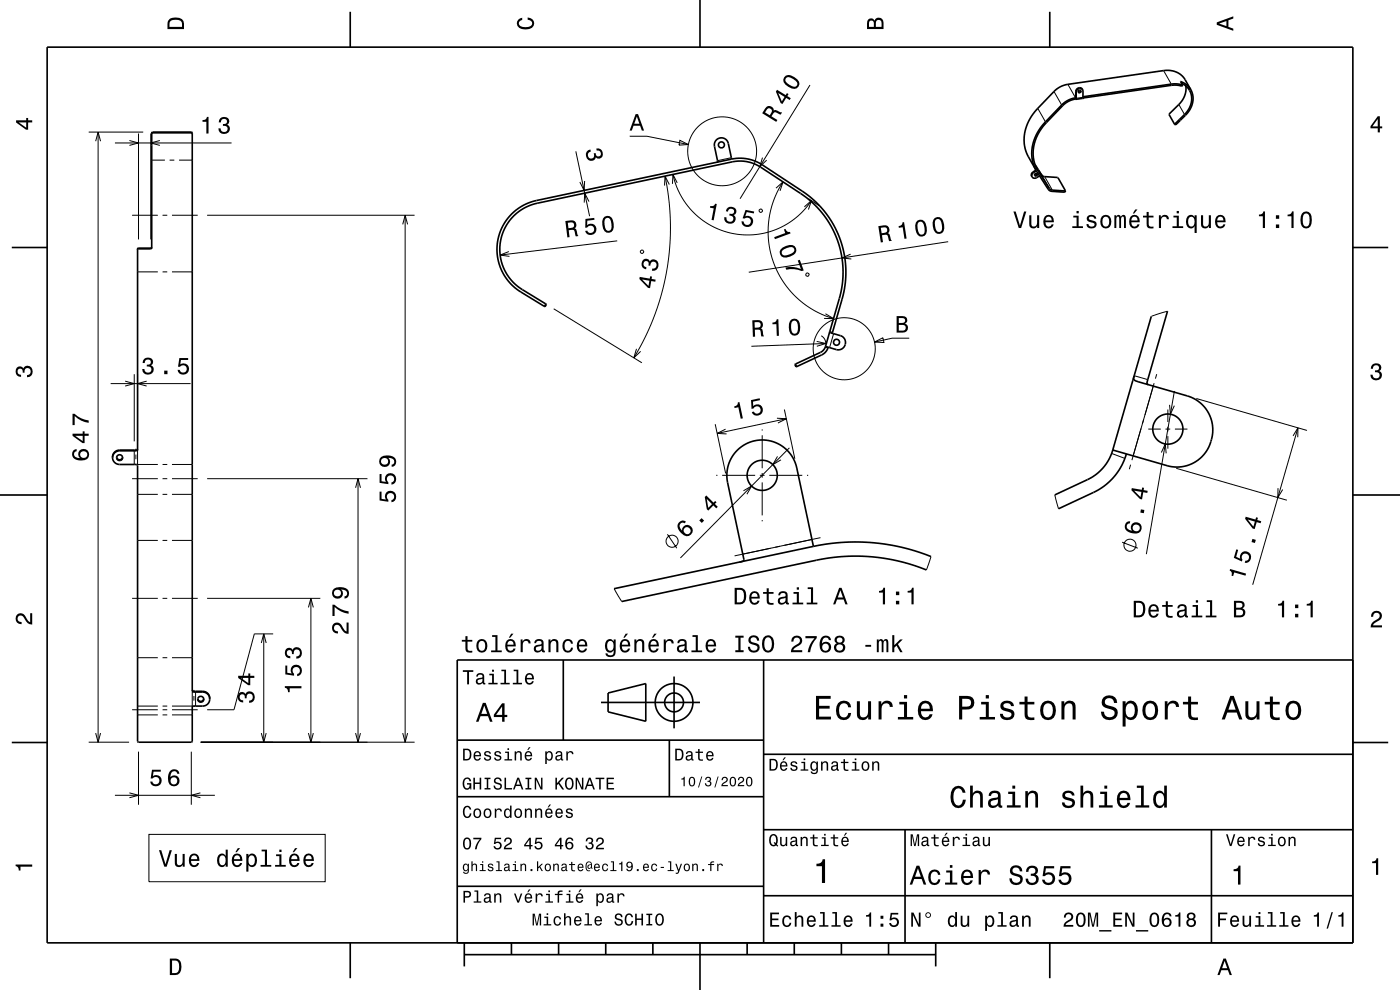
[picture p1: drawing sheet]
<svg xmlns="http://www.w3.org/2000/svg" width="297mm" height="210mm" viewBox="0 0 297 210" stroke-linecap="round" stroke-linejoin="round" font-family="sans-serif">
<g fill="none" stroke="#000" stroke-width=".21">
<path d="M171.8 18l-14.8 24.2M223.6 19.4l1.6 2.9M226.5 17.9l1.7 2.9M228.2 19.4l.1 .1M246.8 15l1.7 2.8M250.5 17.3v.1M250.8 18l-.1 .3M18.8 28h11.6M20.3 30l.5-2 .5 2M20.8 28v129.4M24.4 30.3h24.7M27.5 29.8l1.9 .5-1.9 .5"/>
<path d="M29.4 28.3v22.5M32 28.3v22.5M32.2 34h2.8M32.4 28v.2M33.9 29.8l-1.9 .5 1.9 .5M36 34h1M38 34h2.8M40.6 28v.2M122.2 32.1l2.9 13.8M124 38.4l-.1 2-.9-1.8M133.6 28.9h3.6l8.8 1.8M141.1 37.4l.8 5.2 .3 5-.1 4.7-.7 5.2-1.1 4.9-1.5 4.8-2 4.6-2.3 4.1"/>
<path d="M142 39.1l-.9-1.7-.1 2M142.8 37l.7 2.4 .8 1.8 1.2 1.9 1.6 1.9 1.7 1.5 2.1 1.4 2 .9 2.4 .7 2.3 .3h2.4l2.5-.4 2.4-.8 2-1 2-1.5 1.8-1.7 1.4-1.9M143.7 38.8l-.9-1.8-.1 2M144.2 29.8l1.8 .9-2 .1zM155.2 33.5l-3 .6M161.8 33.4l-.6 1.9 1.4-1.3M164.6 39.9l1.5-1.3-.6 1.9M166.1 38.6l-1.1 1.9-.9 2.1-.6 2.1-.4 2.3-.2 2.2 .2 2.3 .4 2.2 .6 2.1 .8 1.9 1.2 1.9 1.3 1.8 1.5 1.7 1.7 1.4 2.1 1.4 2.1 1 2 .7M219.2 36.5v.1M219.9 35.7l.4 .6M220.2 23l1.6 2.9M220.3 36l2.3 4"/>
<path d="M221.6 37.5l1.6 2.8M228.1 20.8v.2M229.7 20.6l-1.4 .2M249.3 26.3l.1 .2M250.1 22.2l1.2 2.1M28 45.7h5.5M29.2 57.7h4.3M29.4 52.6v.2M32 52.6v.2M34.5 45.7h1M34.5 57.7h1M36.5 45.7h5.4"/>
<path d="M36.5 57.7h4.3M43.9 45.7h44.1M85.4 47.6l.6-1.9 .5 1.9M86 45.7v111.7M108 53.4l-1.9 .7 2 .3M125 42.8l-1-1.8-.1 2M130.9 51.1l-24.8 3M135.9 53.2l.5-.1 .1 .5-.5 .1zM161.1 44.5l.5-.1 .1 .5-.5 .1zM170.6 43.9l1.5-1.4-.6 1.9M171.1 58h.5l-.1 .5h-.5zM171.5 42.1l2.3 1.5"/>
<path d="M180.4 53.9l-1.8 .8 2 .2M201.2 51.3l-42.4 6.4M226 40.5l-.1 .3M28.5 79.4v14.2M29.2 79.4v14.2M115.8 64.5l-.4 .5M117.5 65.5l18.7 11.5M135 74l-.5 1.9 1.4-1.4M168.8 77.2l.2 .5M173.3 72.4l1.9 .5-1.9 .6M174.2 71.2a2 2 0 0 1 1 1.7l-15.8 .6M175.1 73.6l.5 .2"/>
<path d="M175.1 66.6l1.7 1-2-.1M176 70.3l.6 .2M176.8 70.8l-.8 2.9M185.5 72.6l1.8-1 .2 1.1zM192.9 71.7h-3.6l-3.8 .9M240.6 79.7l2.9 .8M244.3 67.1h-.1M245.4 79.4l-.3 .9M247.7 66l-3.4 1.1M23.5 81.4h16.9M25.4 95.5v.1M26.5 80.9l2 .5-2 .5"/>
<path d="M28.5 95.6v2.9M28.8 95.2v.2M28.8 96.4v1M28.8 98.4v.3M29 95.5v.1M29.2 95.6v2.9h4.3M31.1 80.9l-1.9 .5 1.9 .5M34.5 98.5h1M36.5 98.5h4.3M151.7 90l2.2 10.4M153.9 91l-1.8 .9 2 .1M161.7 91.1v.2"/>
<path d="M161.7 92.3v7M164.8 88.7l2 .1-1.8 .9M164.9 96.8l-1 1.8 1.8-1.1M166.4 86.9l2.2 10.4M166.8 88.8l-14.7 3.1M167.5 95l-23.2 23.4M235.8 96.2l2.8 1M239.9 98.6l-.3 .9M243.6 91h2.7M244.7 81.9l-4.6 15.7M244.8 81.3l-1.9 6.7M246.4 96l.8-1.8 .2 2"/>
<path d="M247.3 91h1M247.8 86.9v2.6M247.8 90.5v1M247.8 92.5v2.7M248.1 85.9l.2 2 .8-1.9M249.1 82.9l-5.9 34.6M249.3 91h2.6M249.5 99.3l23.5 6.8M253.8 84.5l23.5 6.8M274.3 92.5l1.1-1.7-.1 1.9M275.4 90.8l-9.6 33.2M28 101.5h5.5"/>
<path d="M29.2 104.9h4.3M29.2 114.6h4.3M34.5 101.5h1M34.5 104.9h1M34.5 114.6h1M36.5 101.5h5.4M36.5 104.9h4.3M36.5 114.6h4.3M43.9 101.5h34.1M75.4 103.5l.6-2 .5 2M76 101.5v55.9M141.6 113.3l2 3"/>
<path d="M151.9 100.8h.3M153.2 100.8h7M157.7 104.1l1.7-1-.9 1.7M161.2 100.8h1M161.7 100.3v1M161.7 102.3v7M161.7 110.3v.3M163.2 100.8h7M171.2 100.8h.2M174.1 114l-18.3 3.9M197.5 118.1l-1 2.8M223.8 105l.8 2.9"/>
<path d="M238 115l3.4 1.3M271.1 103.6v2l1-1.8M28 126.9h5.5M29.2 139.5h4.3M34.5 126.9h1M34.5 139.5h1M36.5 126.9h5.4M36.5 139.5h4.3M43.9 126.9h24.1M55.4 136.4l.6-1.9 .5 1.9M56 134.5v22.9M58 134.5h-4l-4.4 16.1h-5.7"/>
<path d="M65.4 128.9l.6-2 .5 2M66 126.9v30.5M130.3 124.9l1.6 2.7M18.8 157.4h8.6M20.3 155.5l.5 1.9 .5-1.9M28 150.6h5.5M29.2 149.8h4.3M29.2 151.6h4.3M29.4 159.4v11.3M34.5 150.6h1M34.5 149.8h1M34.5 151.6h1"/>
<path d="M36.5 150.6h5.4M36.5 151.6h4.3M40.6 159.4v11.3M40.8 146.8v3h-4.3M41 146.6v.2M41.1 146.3v.3M41.1 147.6v1M41.1 149.6v.3M41.5 146.8v3M42.6 157.4h45.4M43 146.6v.2M55.4 155.5l.6 1.9 .5-1.9"/>
<path d="M65.4 155.5l.6 1.9 .5-1.9M75.4 155.5l.6 1.9 .5-1.9M85.4 155.5l.6 1.9 .5-1.9M24.4 168.7h21.2M27.5 168.2l1.9 .5-1.9 .5M31.6 177h37.4v10h-37.4zM42.5 168.2l-1.9 .5 1.9 .5"/>
<circle cx="153.2" cy="32.1" r="7.3"/>
<circle cx="179.1" cy="74" r="6.6"/>
<circle cx="142.6" cy="114.8" r="1.28"/>
<circle cx="239.7" cy="115.6" r="1.28"/>
</g>
<g fill="none" stroke="#000" stroke-width=".35">
<path d="M10 10h277v190h-277zM74.3 2.5v7.5M148.5 0v10M222.7 2.5v7.5M229.2 19.2l-.2 .3h-.3M229.7 19a.77 .77 0 0 0-.9-.4 .77 .77 0 0 0-.6 .8v1.4M229.7 19a.78 .78 0 0 0-.9-.2 .78 .78 0 0 0-.5 .7l-.1 1.6M229.7 19v1.9M250.5 17.3a3.7 3.7 0 0 1 2.1 1.7M250.5 17.3h.1M250.5 17.3l.3 .7M250.7 17.7a3.9 3.9 0 0 1 .8 6.4l-2.3 2.2"/>
<path d="M250.8 18l-1.1-.2h-1.2l-18.8 2.7M250.8 18l-.1 .3-1.2-.2h-.9l-18.9 2.7M251.6 18.2a4.6 4.6 0 0 1-1.5 4l-2.1 2.1 1.2 2M252.6 19l-1.2-2.1a4.4 4.4 0 0 0-4.6-1.9l-21 3-1.1 .5-.8 .6-3.7 3.9a8.7 8.7 0 0 0-2 10.3l1.6 2.8M252.6 19a4.5 4.5 0 0 1-1.1 5.5l-2.1 2-.2-.2M32.2 28.4l.2-.2h8.2l.2 .2M155.2 33.7l-.7-3.3a1.5 1.5 0 0 0-1.8-1.1 1.5 1.5 0 0 0-1.1 1.7l.7 3.3-.2 .1M155.2 33.7l-41.4 8.8a10.6 10.6 0 0 0-8.2 8.6 10.6 10.6 0 0 0 4.9 10.8l5.1 3.2 .3-.5-5.1-3.2a10 10 0 0 1-4.6-10.2 10 10 0 0 1 7.8-8.1l41.3-8.8a8 8 0 0 1 6.1 1.2l8.8 5.8 2.1 1.7 1.6 1.6 1.2 1.5 1.2 1.9 .9 1.8 .9 2.4 .5 2.4 .2 2.3v2.2l-.6 3.7-2.2 7.5M155.2 33.7a8.6 8.6 0 0 1 6.5 1.3l9 5.9 2 1.6 1.5 1.6 1.3 1.5 1.2 1.9 1.1 2.2 .9 2.4 .5 2.2 .2 2.5v2.2l-.5 3.5-2.3 8.2M219.6 34.9l.7 1.1M219.8 36.1a1.34 1.34 0 0 0-1 .9 .74 .74 0 0 0 .4 .7 .74 .74 0 0 0 .7 0l.6-.4M219.8 36.1l2.9 4.3 3.2 .4 .1-.3"/>
<path d="M219.9 36.2a1.34 1.34 0 0 0-1 1v.3M220 36.8l-.1 .3h-.4M220.3 36h.1M220.3 36l.7 1.1M221 37.1l.6 .4 2.8 .2 1.6 2.8M221 37.1h.1M228.2 21v.1M228.2 20.8h.1M228.2 21.1a4.2 4.2 0 0 0-2.8 1.3l-3.4 3.6a8.4 8.4 0 0 0-1.7 10.3l2.5 3.8 .4 .2 2.8 .2M228.2 20.8a4.6 4.6 0 0 0-3 1.5l-3.4 3.6a8.7 8.7 0 0 0-2 10.2M228.2 20.8v.3M229.7 20.9l-1.5 .2"/>
<path d="M229.7 20.9h.1M249.2 26.3h.1M2.5 52.5h7.5M29.2 53l.2-.2h2.6l.2-.2v-24.5l.2-.1h8.3l.1 .2v118.4l.2 .2h2a1.47 1.47 0 0 1 1.5 1.4M32.2 52.4l-.2 .2h-2.6l-.2 .2v42.6l-.2 .2h-3.6a1.47 1.47 0 0 0-1.5 1.5M226 40.5h.1M287 52.5h7.5M175.1 73.5l-.3 .6-.5 .5-5.7 2.7 .3 .5 5.4-2.5a2.62 2.62 0 0 0 1.4-1.6M176 70.3l.1 .3 2.2 .6a1.54 1.54 0 0 1 1 1.9 1.54 1.54 0 0 1-1.9 1.1l-2.3-.7M176 70.3l-.9 3.2M240.6 79.7l-.1 .6a1.01 1.01 0 0 0 .9 .7l10.5 3a7.7 7.7 0 0 1 5 9.5 7.7 7.7 0 0 1-9.3 5.3l-11.5-3.3M244.2 67.1l-8.1 28.4"/>
<path d="M247.7 66l-4.3 15-.1 .4 .3 .2M23.9 97.1a1.48 1.48 0 0 0 1.5 1.4h3.6l.2 .2v58.5l.2 .2h11.2l.2-.2v-7.3l2.2-.1a1.57 1.57 0 0 0 1.5-1.6 1.57 1.57 0 0 0-1.5-1.6h-2l-.2-.2M24.7 97a.64 .64 0 0 0 .7 .5 .64 .64 0 0 0 .6-.5M29.2 95.3l-.2 .2h-3.6a1.48 1.48 0 0 0-1.5 1.6M236.1 95.5a10 10 0 0 1-5.4 6.2l-6.9 3.3M236.1 95.5h.1M239 96.3l-.8 1.9-.8 1.6-1.3 1.6-1.4 1.3-2.3 1.5-7.8 3.7M0 105h10M172.6 115.9l-3.6-16.6a7.5 7.5 0 0 0-8.9-5.8 7.5 7.5 0 0 0-5.7 8.9l3.4 16.2-.1 .4-.8 .2M172.6 115.9l3.3-.6 3.3-.3h3.2l3 .1 3.2 .5 3 .6 2.8 .8 3.1 1.1M172.6 115.9l-42.3 9M287 105h10"/>
<path d="M119.5 140v17M162 140v60M196.5 120.9l-4.7-1.6-5.2-1-4.7-.3-4.7 .2-3.7 .6-41.6 8.8M287 140h-190v60M2.5 157.5h7.5M42 148.2a.64 .64 0 0 0 .6 .6 .64 .64 0 0 0 .6-.6M97 157h65M127.5 149h21M129 147l8-2v8l-8-2zM142 157v12M143 143.5v11M287 157.5h7.5"/>
<path d="M97 169h65M162 176h125M162 160h125M192 176v24M257 176v24M97 188h65M162 190h125M74.3 200v7.5M98.5 202.5h100M98.5 200v5M108.5 200v2.5M118.5 200v2.5"/>
<path d="M128.5 200v2.5M138.5 200v2.5M148.5 200v10M158.5 200v2.5M168.5 200v2.5M178.5 200v2.5M188.5 200v2.5M198.5 200v5M222.7 200v7.5"/>
<circle cx="229" cy="19.5" r=".31"/>
<circle cx="153" cy="30.7" r=".64"/>
<circle cx="219.8" cy="37" r=".3"/>
<circle cx="177.5" cy="72.6" r=".64"/>
<circle cx="25.4" cy="97.1" r=".63"/>
<circle cx="247.8" cy="91" r="3.2"/>
<circle cx="161.7" cy="100.8" r="3.2"/>
<circle cx="42.6" cy="148.3" r=".63"/>
<circle cx="143" cy="149" r="2"/>
<circle cx="143" cy="149" r="4"/>
</g>
<g fill="#000">
<path d="M36 4a2.18 2.18 0 0 0-.5 2.2h3.5v-1.2a1.43 1.43 0 0 0-1.7-1.3zM36.3 4.4a2.15 2.15 0 0 1 2.2 .3l.1 1h-2.6v-1z" fill-rule="evenodd"/>
<path d="M109.9 4.2l.9-.4v.4a.7 .7 0 0 0-.7 .5 .7 .7 0 0 0 .3 .8 1.7 1.7 0 0 0 2.5-.5 .9 .9 0 0 0-1-.8v-.5a1.24 1.24 0 0 1 1.4 1.1 1.24 1.24 0 0 1-1 1.4 2.22 2.22 0 0 1-2.5-.7l-.2-.5z" fill-rule="evenodd"/>
<path d="M184.2 4.2l-.3 .7v1.3h3.5v-1.3a.98 .98 0 0 0-.7-1.1 .98 .98 0 0 0-1.2 .6 .84 .84 0 0 0-1.3-.2zM184.5 4.5a.54 .54 0 0 1 .6-.1 .54 .54 0 0 1 .3 .6v.7h-1zM185.9 4.4a.62 .62 0 0 1 .8-.1 .62 .62 0 0 1 .3 .6v.8h-1.2z" fill-rule="evenodd"/>
<path d="M258.1 4.7v.6l3.5 1.2v-.4l-1-.4v-1.4l1-.4v-.4zM258.6 5l1.6-.5v1z" fill-rule="evenodd"/>
<path d="M3.4 25.5v.5l2.1 1.5h.5v-1.5h.8v-.5h-.8v-.5h-.4v.5zM4 26h1.6v1.1z" fill-rule="evenodd"/>
<path d="M43 25.5v.3h.8v2.5h.4v-3.5h-.3a.77 .77 0 0 1-.9 .7zM46.7 25.1l-.3 .9h.5a.62 .62 0 0 1 .3-.8 .62 .62 0 0 1 .8 .3 .62 .62 0 0 1-.2 .8h-.5v.4a.72 .72 0 0 1 .9 .4 .72 .72 0 0 1-.4 1 .72 .72 0 0 1-.9-.5l-.1-.4h-.5a1.18 1.18 0 0 0 1.5 1.2 1.18 1.18 0 0 0 .6-1.8l-.2-.2a.9 .9 0 0 0 .4-1.1 .9 .9 0 0 0-1.1-.5z" fill-rule="evenodd"/>
<path d="M124.4 32.2l.8-.5 .1 .5a.71 .71 0 0 0-.5 1.1 .71 .71 0 0 0 1.2-.2v-.6l.3-.1a.61 .61 0 0 0 .5 .8 .61 .61 0 0 0 .7-.4 .61 .61 0 0 0-.3-.8h-.6l-.1-.5a1.12 1.12 0 0 1 1.4 .8 1.12 1.12 0 0 1-.7 1.4l-.5-.1-.3-.2a1.06 1.06 0 0 1-1.2 .7 1.06 1.06 0 0 1-.9-1z" fill-rule="evenodd"/>
<path d="M134.8 24.2l-1.2 3.5h.4l.4-1h1.4l.4 1h.4l-1.2-3.5zM135.1 24.7l.5 1.5h-1z" fill-rule="evenodd"/>
<path d="M162.6 22.7l-.9 1.3 3 1.9 .2-.4-1.2-.8a.85 .85 0 0 1 1.1-.8l.8 .4 .3-.4-1.4-.6-.4 .2v-.3a1 1 0 0 0-1.5-.5zM162.8 23.1a.59 .59 0 0 1 .8 .1 .59 .59 0 0 1 0 .8l-.3 .5-1-.7z" fill-rule="evenodd"/>
<path d="M164.8 19l-.2 .4 1 2.4 .4 .3 .8-1.3 .7 .4 .3-.4-.8-.4 .3-.4-.4-.3-.2 .5zM165.1 19.7l1.3 .9-.5 .9zM166.7 16a1.14 1.14 0 0 0-.1 1.9 2.28 2.28 0 0 0 2.5 .8 1.14 1.14 0 0 0 0-1.9 2.31 2.31 0 0 0-2.4-.8zM166.7 16.6l.2-.2a2.37 2.37 0 0 1 2.3 1.4l-.4 .6a2.38 2.38 0 0 1-2.2-1.4z" fill-rule="evenodd"/>
<path d="M292.3 24.7l-1.6 2.1v.4h1.6v.9h.4v-.9h.5v-.4h-.5v-2.1zM292.3 25.2v1.6h-1.1z" fill-rule="evenodd"/>
<path d="M119.9 46.9l.5 3.5 .4-.1-.2-1.5a.85 .85 0 0 1 1.3 .4l.3 .9h.5l-.5-1.5-.3-.1a.97 .97 0 0 0 .3-1.2 .97 .97 0 0 0-1.1-.6zM120.5 47.3a1.08 1.08 0 0 1 1.2 .1 .6 .6 0 0 1 0 .7 .6 .6 0 0 1-.6 .2l-.5 .1z" fill-rule="evenodd"/>
<path d="M124.2 46.4v1.9h.4a.79 .79 0 0 1 1.1-.4 .79 .79 0 0 1 .2 1.2 .79 .79 0 0 1-1.2 .1l-.1-.3-.5 .1a1.21 1.21 0 0 0 1.7 .8 1.21 1.21 0 0 0 .6-1.7 1.21 1.21 0 0 0-1.8-.3v-1l1.5-.2v-.4zM128.3 46a2.44 2.44 0 0 0 .4 3.3 1.14 1.14 0 0 0 1.5-1.1 2.31 2.31 0 0 0-.9-2.4h-.5zM128.5 46.3h.7a2.37 2.37 0 0 1 .3 2.5l-.7 .1a2.37 2.37 0 0 1-.3-2.6z" fill-rule="evenodd"/>
<path d="M135.7 58.7l-.1 .5 1.9 1.9h.4l.3-1.5 .8 .2 .1-.5-.9-.1 .1-.5-.4-.1-.1 .5zM136.2 59.3l1.6 .2-.2 1.1zM136.5 55.1a1.17 1.17 0 0 0-.4 1.2 1.17 1.17 0 0 0 1 .8v-.4a.62 .62 0 0 1-.7-.5 .62 .62 0 0 1 .4-.7 .62 .62 0 0 1 .8 .3v.5l.3 .1a.72 .72 0 0 1 .6-.9 .72 .72 0 0 1 .9 .7 .72 .72 0 0 1-.7 .8h-.3l-.1 .4a1.18 1.18 0 0 0 1.4-1.3 1.18 1.18 0 0 0-1.7-.9l-.1 .2a.86 .86 0 0 0-1.4-.3z" fill-rule="evenodd"/>
<path d="M150.7 43.7l-.1 .3 .8 .2-.4 2.4 .4 .1 .7-3.4-.4-.1a.77 .77 0 0 1-1 .5zM154.4 44l-.4 .8 .4 .1a.62 .62 0 0 1 .5-.7 .62 .62 0 0 1 .7 .4 .62 .62 0 0 1-.3 .8l-.5-.1-.1 .4a.72 .72 0 0 1 .8 .6 .72 .72 0 0 1-.6 .8 .72 .72 0 0 1-.8-.6v-.4l-.4-.1a1.18 1.18 0 0 0 1.2 1.5 1.18 1.18 0 0 0 1-1.7l-.3-.2a.91 .91 0 0 0 .6-1 .91 .91 0 0 0-.9-.7zM158.2 44.5l-.7 1.8 .4 .1a.79 .79 0 0 1 1.2 0 .79 .79 0 0 1-.2 1.2 .79 .79 0 0 1-1.1-.3v-.3l-.5-.1a1.21 1.21 0 0 0 1.3 1.3 1.21 1.21 0 0 0 1.1-1.4 1.21 1.21 0 0 0-1.6-.9l.3-.9 1.5 .3 .1-.4z" fill-rule="evenodd"/>
<path d="M164.2 50.3l.2 .4 3.3-1.2-.1-.3a.77 .77 0 0 1-1-.6l-.3 .1 .3 .7zM165.6 52.9a1.13 1.13 0 0 0 0 1.3 1.13 1.13 0 0 0 1.2 .4 2.32 2.32 0 0 0 2.1-1.4 1.14 1.14 0 0 0-1.4-1.2l-1.5 .5zM166 53.1a2.73 2.73 0 0 1 2.3-.6l.2 .7a2.39 2.39 0 0 1-2.4 .9l-.3-.7zM166.6 56.7l.2 .5a5.3 5.3 0 0 1 3.3 .3l.4-.1-.8-2.3-.5 .2 .7 1.8a5.2 5.2 0 0 0-3.3-.4z" fill-rule="evenodd"/>
<path d="M186.3 48l.6 3.4h.4l-.2-1.5a1.08 1.08 0 0 1 1.2 .1l.4 1.2 .5-.1-.5-1.4-.4-.2a.97 .97 0 0 0 .3-1.2 .97 .97 0 0 0-1.1-.5zM186.9 48.3a1.09 1.09 0 0 1 1.2 .1 .6 .6 0 0 1 .1 .7 .6 .6 0 0 1-.6 .3l-.6 .1z" fill-rule="evenodd"/>
<path d="M190.6 48l.1 .3 .8-.1 .4 2.5 .4-.1-.5-3.5-.3 .1a.77 .77 0 0 1-.9 .8zM194.6 46.8a2.43 2.43 0 0 0 .5 3.4 1.14 1.14 0 0 0 1.5-1.2 2.3 2.3 0 0 0-.9-2.4h-.6zM194.9 47.2l.6-.1a2.37 2.37 0 0 1 .4 2.5l-.6 .1a2.38 2.38 0 0 1-.4-2.5zM198.3 46.2a2.43 2.43 0 0 0 .5 3.4 1.14 1.14 0 0 0 1.5-1.2 2.31 2.31 0 0 0-1-2.3l-.5-.1zM198.6 46.6l.6-.1a2.38 2.38 0 0 1 .4 2.6l-.6 .1a2.38 2.38 0 0 1-.4-2.6z" fill-rule="evenodd"/>
<path d="M215 44.9l1.1 3.5h.5l1.1-3.5h-.4l-.9 2.9-.9-2.9zM218.4 45.7v1.7a.89 .89 0 0 0 .6 1 .89 .89 0 0 0 1-.4v.4h.5v-2.7h-.5v1.5a.65 .65 0 0 1-.4 .8 .65 .65 0 0 1-.8-.3v-2zM221.6 45.9a1.55 1.55 0 0 0 .8 2.6 1.07 1.07 0 0 0 1.1-.9h-.4l-.2 .3-.4 .2a.76 .76 0 0 1-.7-1h1.8a1.17 1.17 0 0 0-.5-1.3 1.17 1.17 0 0 0-1.5 .1zM222 46.2a.66 .66 0 0 1 .8-.2 .66 .66 0 0 1 .3 .8h-1.3zM227.7 45.8v.3h.7v1.9h-.9v.4h2.2v-.4h-.9v-2.2zM228.4 44.7v.6h.4v-.6zM230.8 45.8a.75 .75 0 0 0-.2 .8 .75 .75 0 0 0 .7 .5l.9 .4a.63 .63 0 0 1-.6 .6 .63 .63 0 0 1-.7-.6h-.4a1.07 1.07 0 0 0 1.2 1 1.07 1.07 0 0 0 .9-1.2l-.4-.4-1.1-.3a.54 .54 0 0 1 .4-.7 .54 .54 0 0 1 .6 .5h.5a1.03 1.03 0 0 0-.7-.9 1.03 1.03 0 0 0-1.1 .3zM233.7 45.9a1.53 1.53 0 0 0 .9 2.6 1.48 1.48 0 0 0 1.2-1.5 1.48 1.48 0 0 0-1.2-1.4l-.5 .1zM234.1 46.2a.67 .67 0 0 1 .7-.2 .67 .67 0 0 1 .5 .6 1.11 1.11 0 0 1-.7 1.5 1.17 1.17 0 0 1-.5-1.9zM236.4 45.7v2.7h.4v-2.1l.2-.3h.3l.1 .2v2.2h.4v-2.1l.4-.4 .2 .2v.4v1.9h.5v-1.9a.69 .69 0 0 0-.6-.9l-.5 .4-.2-.3-.3-.1-.5 .3v-.2zM240.8 44.4l-.5 .9h.3l.7-.9zM239.9 45.9a1.54 1.54 0 0 0 .7 2.6 1.07 1.07 0 0 0 1.1-.9h-.4l-.2 .3-.4 .2a.76 .76 0 0 1-.7-1h1.8a1.16 1.16 0 0 0-.5-1.3 1.16 1.16 0 0 0-1.4 .1zM240.2 46.2a.66 .66 0 0 1 .8-.2 .66 .66 0 0 1 .3 .8h-1.3zM243.2 45v.8h-.7v.3h.7l.1 1.8a1.05 1.05 0 0 0 1.4 .5v-.3a.68 .68 0 0 1-1-.4v-1.6h1v-.3h-1v-.8zM245.9 45.7v2.7h.4v-1.6a.66 .66 0 0 1 .4-.8 .66 .66 0 0 1 .8 .3v.2h.5a.89 .89 0 0 0-.7-.9 .89 .89 0 0 0-1 .5v-.4zM248.9 45.8v.3h.7v1.9h-.9v.4h2.3v-.4h-.9v-2.2zM249.6 44.7v.6h.5v-.6zM251.9 45.9a1.58 1.58 0 0 0 .7 2.6l.5-.1 .3-.4v1.4h.5v-3.7h-.5v.4l-.1-.2a.88 .88 0 0 0-1.4 0zM252.2 46.2a.62 .62 0 0 1 .7-.2 .62 .62 0 0 1 .5 .6 1.12 1.12 0 0 1-.7 1.5 1.19 1.19 0 0 1-.5-1.9zM254.8 45.7v1.7a.89 .89 0 0 0 .6 1 .89 .89 0 0 0 1.1-.4v.4h.4v-2.7h-.5v1.5a.65 .65 0 0 1-.3 .8 .65 .65 0 0 1-.9-.3v-2zM258.1 45.9a1.54 1.54 0 0 0 .8 2.6 1.07 1.07 0 0 0 1.1-.9h-.5l-.2 .3-.4 .2a.76 .76 0 0 1-.7-1h1.8a1.16 1.16 0 0 0-.5-1.3 1.16 1.16 0 0 0-1.4 .1zM258.4 46.2a.66 .66 0 0 1 .8-.2 .66 .66 0 0 1 .3 .8h-1.3z" fill-rule="evenodd"/>
<path d="M267.1 45.5v.4h.8v2.5h.5v-3.6h-.4a.78 .78 0 0 1-.9 .7zM270.7 47.6v.8h.7v-.8zM270.7 45.7v.7h.7v-.7zM273.1 45.5v.4h.9v2.5h.4v-3.6h-.3a.77 .77 0 0 1-1 .7zM276.2 45.3a2.68 2.68 0 0 0 .4 3.1 1.14 1.14 0 0 0 1.6-.9 2.31 2.31 0 0 0-.6-2.5l-.5-.2-.5 .2zM276.8 45.4h.6a2.38 2.38 0 0 1 0 2.6h-.6a2.36 2.36 0 0 1 0-2.6z" fill-rule="evenodd"/>
<path d="M30.6 76.2l-.3 .8h.4a.62 .62 0 0 1 .3-.8 .62 .62 0 0 1 .8 .3 .62 .62 0 0 1-.2 .8l-.5 .1v.3a.72 .72 0 0 1 1 .5 .72 .72 0 0 1-.5 .9 .72 .72 0 0 1-.9-.5l-.1-.3h-.4a1.18 1.18 0 0 0 1.5 1.2 1.18 1.18 0 0 0 .6-1.9l-.3-.1a.9 .9 0 0 0 .4-1.1 .9 .9 0 0 0-1-.6zM34.8 78.6v.8h.7v-.8zM38 75.9l-.2 1.9h.4a.8 .8 0 0 1 1.2-.2 .8 .8 0 0 1-.1 1.2 .8 .8 0 0 1-1.2-.3h-.4a1.21 1.21 0 0 0 1.5 1 1.21 1.21 0 0 0 .8-1.6 1.21 1.21 0 0 0-1.8-.6l.2-.9h1.5v-.5z" fill-rule="evenodd"/>
<path d="M159.6 67.9l.1 3.5h.5l-.1-1.5a1.07 1.07 0 0 1 1.2 .3l.2 1.2 .6-.1-.4-1.4-.3-.2a.97 .97 0 0 0 .4-1.2 .97 .97 0 0 0-1-.6zM160.1 68.4a1.08 1.08 0 0 1 1.2 .2 .6 .6 0 0 1 0 .7 .6 .6 0 0 1-.6 .2h-.6z" fill-rule="evenodd"/>
<path d="M163.9 68.4v.4h.8l.1 2.5 .4-.1-.1-3.5h-.3a.77 .77 0 0 1-.9 .7zM168 67.7a2.44 2.44 0 0 0 .1 3.4 1.14 1.14 0 0 0 1.6-1 2.3 2.3 0 0 0-.7-2.4l-.5-.1zM168.2 68.1h.6a2.36 2.36 0 0 1 .1 2.6h-.6a2.38 2.38 0 0 1-.1-2.6z" fill-rule="evenodd"/>
<path d="M190.2 67.1v3.5h1.3a.98 .98 0 0 0 1.1-.8 .98 .98 0 0 0-.6-1.1 .86 .86 0 0 0 .4-1.1 .86 .86 0 0 0-.9-.5zM190.7 67.5h.7a.53 .53 0 0 1 .6 .5 .53 .53 0 0 1-.6 .5h-.7zM190.7 68.9h.7a.61 .61 0 0 1 .7 .6 .61 .61 0 0 1-.6 .6h-.8z" fill-rule="evenodd"/>
<path d="M291.1 77.4a1.08 1.08 0 0 1 1.4-.2 1.08 1.08 0 0 1 .4 1.2l-.3 .3a1.06 1.06 0 0 1 .5 1.3 1.06 1.06 0 0 1-1.2 .7 1.1 1.1 0 0 1-1.2-1.2h.5a.71 .71 0 0 0 1 .8 .71 .71 0 0 0 .1-1.3h-.6v-.4a.61 .61 0 0 0 .8-.3 .61 .61 0 0 0-.2-.8 .61 .61 0 0 0-.9 .2l-.1 .5h-.5z" fill-rule="evenodd"/>
<path d="M3.6 78a.86 .86 0 0 1 1.4 .2 1.06 1.06 0 0 1 1.2-.6 1.06 1.06 0 0 1 .7 1.2 1.1 1.1 0 0 1-1.2 1.2v-.4a.71 .71 0 0 0 .8-1 .71 .71 0 0 0-1.3-.1v.6h-.4a.61 .61 0 0 0-.3-.8 .61 .61 0 0 0-.8 .2 .61 .61 0 0 0 .2 .8l.6 .2v.4a1.15 1.15 0 0 1-1.2-.6 1.15 1.15 0 0 1 .3-1.3z" fill-rule="evenodd"/>
<path d="M15.5 95.6a1.33 1.33 0 0 0 0 1.4 1.33 1.33 0 0 0 1.3 .7 1.63 1.63 0 0 0 2.1-1.3 1.15 1.15 0 0 0-1.6-1.1 1.15 1.15 0 0 0-.3 1.9 1.02 1.02 0 0 1-1.3-.8 .58 .58 0 0 1 .6-.7v-.4zM17 96.5a.75 .75 0 0 1 1.5 0 .75 .75 0 0 1-1.5 0zM15.4 92v.5l2.1 1.5h.4v-1.5h.9v-.5h-.9v-.5h-.4v.5zM16 92.5h1.5v1.1zM15.4 87.8v2.4h.4v-1.9a5.2 5.2 0 0 0 3 1.4v-.5a5.3 5.3 0 0 1-3-1.4z" fill-rule="evenodd"/>
<path d="M156.5 85.4a.77 .77 0 0 1-.7 .8v.4l.8-.2 .5 2.4 .5-.1-.7-3.4zM159.3 84.9l.1 1.8h.4a.79 .79 0 0 1 1.1-.5 .79 .79 0 0 1 .3 1.2 .79 .79 0 0 1-1.1 .1l-.2-.2-.4 .1a1.21 1.21 0 0 0 1.7 .7 1.21 1.21 0 0 0 .4-1.8 1.21 1.21 0 0 0-1.8-.1l-.1-1 1.5-.3v-.4z" fill-rule="evenodd"/>
<path d="M80.5 104.3v1.9l1.9 .2v-.4a.8 .8 0 0 1-.2-1.2 .8 .8 0 0 1 1.2 .1 .8 .8 0 0 1-.4 1.2v.4a1.21 1.21 0 0 0 1.1-1.5 1.21 1.21 0 0 0-1.7-.8 1.21 1.21 0 0 0-.5 1.8l-1-.2v-1.5zM80.5 100.6v1.8l1.9 .3v-.4a.8 .8 0 0 1-.2-1.2 .8 .8 0 0 1 1.2 0 .8 .8 0 0 1-.4 1.2v.5a1.21 1.21 0 0 0 1.1-1.5 1.21 1.21 0 0 0-1.7-.8 1.21 1.21 0 0 0-.5 1.7l-1-.1v-1.5zM80.8 96.9a1.18 1.18 0 0 0-.2 1.6 1.18 1.18 0 0 0 1.5 .4 1.18 1.18 0 0 0 .6-1.4l-.3-.4a1.02 1.02 0 0 1 1.2 .8 .56 .56 0 0 1-.5 .7v.4a1.18 1.18 0 0 0 .9-1.2 1.18 1.18 0 0 0-1.1-1.1 2.92 2.92 0 0 0-2.1 .2zM80.8 97.8a.75 .75 0 0 1 1.5 0 .75 .75 0 0 1-1.5 0z" fill-rule="evenodd"/>
<path d="M144.1 110.8a1.58 1.58 0 0 0 .4 2.3 1.26 1.26 0 0 0 1.9 .5 1.26 1.26 0 0 0 .2-1.9 1.11 1.11 0 0 0-1.3-.3 1.11 1.11 0 0 0-.6 1.1 1.03 1.03 0 0 1-.3-1.4 .58 .58 0 0 1 .8-.1l.3-.3a.99 .99 0 0 0-1.4 .1zM145 112.6a.75 .75 0 0 1 1.5 0 .75 .75 0 0 1-1.5 0zM148.8 109.9l-.5 .5 .6 .5 .5-.5zM149.8 105.1l-.3 .3 .4 2.6 .4 .3 1-1.1 .6 .6 .4-.3-.6-.6 .3-.4-.3-.2-.3 .3zM149.9 105.8l1.1 1.1-.7 .8z" fill-rule="evenodd"/>
<path d="M239 110.8a1.33 1.33 0 0 0-.3 1.4 1.33 1.33 0 0 0 1.2 .8 1.63 1.63 0 0 0 2.3-.8 1.15 1.15 0 0 0-1.4-1.4 1.15 1.15 0 0 0-.7 1.8 1.02 1.02 0 0 1-1.1-1 .58 .58 0 0 1 .7-.6l.1-.4zM240.3 112a.75 .75 0 0 1 1.5 0 .75 .75 0 0 1-1.5 0zM242 108l-.1 .7 .8 .2 .1-.7zM240.1 103.5l-.1 .5 1.8 1.9h.5l.2-1.5 .9 .2 .1-.5-.9-.1 .1-.5-.4-.1-.1 .5zM240.6 104.1l1.5 .2-.1 1.1z" fill-rule="evenodd"/>
<path d="M3.6 130.4a1.22 1.22 0 0 1 2 .7l.4 .6 .4 .3v-1.9h.4v2.4a1.8 1.8 0 0 1-1.7-1.4 .71 .71 0 0 0-.9-.5 .71 .71 0 0 0-.5 .8 .71 .71 0 0 0 .9 .5v.5a1.18 1.18 0 0 1-1.2-.7 1.18 1.18 0 0 1 .2-1.3z" fill-rule="evenodd"/>
<path d="M70.7 132.4a1.2 1.2 0 0 0-.2 1.3 1.2 1.2 0 0 0 1.2 .7v-.5a.7 .7 0 0 1-.8-.5 .7 .7 0 0 1 .5-.8 .7 .7 0 0 1 .8 .4 1.8 1.8 0 0 0 1.8 1.5v-2.4h-.5v1.9a2.23 2.23 0 0 1-1.1-1.5 1.11 1.11 0 0 0-1.7-.1zM70.5 128.3v2.4h.5v-1.9a5.2 5.2 0 0 0 3 1.4v-.5a5.3 5.3 0 0 1-3.1-1.4zM70.9 124.9a1.17 1.17 0 0 0-.3 1.6 1.17 1.17 0 0 0 1.7 .2 1.17 1.17 0 0 0 .1-1.7 1.03 1.03 0 0 1 1.2 .9 .56 .56 0 0 1-.5 .6v.5a1.18 1.18 0 0 0 .9-1.3 1.18 1.18 0 0 0-1.1-1.1 2.87 2.87 0 0 0-2 .3zM70.8 125.8a.75 .75 0 0 1 1.5 0 .75 .75 0 0 1-1.5 0z" fill-rule="evenodd"/>
<path d="M98.7 134.9v.8h-.7v.4h.7l.1 1.8a1.04 1.04 0 0 0 1.4 .5v-.4a.68 .68 0 0 1-1-.3v-1.6h1v-.4h-1v-.8zM101.4 135.9a1.53 1.53 0 0 0 .8 2.5 1.48 1.48 0 0 0 1.2-1.4 1.48 1.48 0 0 0-1.2-1.5l-.5 .1zM101.7 136.2a.67 .67 0 0 1 .7-.2 .67 .67 0 0 1 .5 .5 1.11 1.11 0 0 1-.7 1.6 1.17 1.17 0 0 1-.5-1.9zM104.4 134.7v.4h.7v2.9h-.9v.3h2.2v-.3h-.9v-3.3zM108.4 134.4l-.5 .9h.3l.7-.9zM107.5 135.9a1.54 1.54 0 0 0 .8 2.5 1.06 1.06 0 0 0 1.1-.8h-.5l-.2 .3-.4 .1a.76 .76 0 0 1-.7-.9h1.8a1.16 1.16 0 0 0-.5-1.3 1.16 1.16 0 0 0-1.4 .1zM107.8 136.1a.66 .66 0 0 1 .8-.1 .66 .66 0 0 1 .4 .8h-1.4zM110.5 135.6v2.7h.4v-1.5a.66 .66 0 0 1 .4-.8 .66 .66 0 0 1 .8 .3v.2h.5a.89 .89 0 0 0-.7-.9 .89 .89 0 0 0-1 .5v-.5zM113.6 135.8l-.3 .6h.4a.55 .55 0 0 1 .7-.5 .55 .55 0 0 1 .4 .8h-.2a1.14 1.14 0 0 0-1.4 .9 .73 .73 0 0 0 .8 .8l.5-.1 .4-.3 .1 .3 .6 .1v-.4h-.3v-1.6a1.02 1.02 0 0 0-.7-.9 1.02 1.02 0 0 0-1 .3zM113.8 137.3l1.1-.3a.77 .77 0 0 1-.2 .8 .77 .77 0 0 1-.9 .1zM116.4 135.6v2.7h.4v-1.5a.63 .63 0 0 1 .4-.8 .63 .63 0 0 1 .8 .4v1.9h.5v-1.7a.89 .89 0 0 0-.7-1 .89 .89 0 0 0-1 .5v-.5zM119.6 135.9a1.53 1.53 0 0 0 .9 2.5 1.05 1.05 0 0 0 1.1-1h-.5a.67 .67 0 0 1-.6 .7 .67 .67 0 0 1-.7-.6 1.12 1.12 0 0 1 .7-1.6 .59 .59 0 0 1 .6 .6h.5a1.09 1.09 0 0 0-.8-.9 1.09 1.09 0 0 0-1.2 .3zM122.7 135.9a1.54 1.54 0 0 0 .8 2.5 1.06 1.06 0 0 0 1-.8h-.4l-.2 .3-.4 .1a.76 .76 0 0 1-.7-.9h1.8a1.16 1.16 0 0 0-.5-1.3 1.16 1.16 0 0 0-1.4 .1zM123 136.1a.66 .66 0 0 1 .8-.1 .66 .66 0 0 1 .3 .8h-1.3zM128.6 135.9a1.57 1.57 0 0 0 .8 2.5l.4-.1 .4-.4a.73 .73 0 0 1-.3 1 .73 .73 0 0 1-1-.3h-.5a1.1 1.1 0 0 0 1.3 .8 1.1 1.1 0 0 0 .9-1.2v-2.6h-.4v.5l-.4-.4a.89 .89 0 0 0-1.2 .2zM129 136.2a.63 .63 0 0 1 .7-.2 .63 .63 0 0 1 .4 .5 1.1 1.1 0 0 1-.6 1.5 1.19 1.19 0 0 1-.5-1.8zM132.7 134.4l-.5 .9h.3l.7-.9zM131.8 135.9a1.54 1.54 0 0 0 .8 2.5 1.05 1.05 0 0 0 1.1-.8h-.5l-.2 .3-.4 .1a.75 .75 0 0 1-.7-.9h1.8a1.16 1.16 0 0 0-.5-1.3 1.16 1.16 0 0 0-1.4 .1zM132.1 136.1a.66 .66 0 0 1 .8-.1 .66 .66 0 0 1 .3 .8h-1.3zM134.6 135.6v2.7h.4v-1.5a.63 .63 0 0 1 .5-.9 .63 .63 0 0 1 .7 .8v1.6h.5v-1.7a.89 .89 0 0 0-.6-1 .89 .89 0 0 0-1.1 .5v-.5zM138.8 134.4l-.5 .9h.3l.7-.9zM137.8 135.9a1.54 1.54 0 0 0 .8 2.5 1.06 1.06 0 0 0 1.1-.8h-.4l-.2 .3-.4 .1a.76 .76 0 0 1-.7-.9h1.8a1.16 1.16 0 0 0-.5-1.3 1.16 1.16 0 0 0-1.5 .1zM138.2 136.1a.66 .66 0 0 1 .8-.1 .66 .66 0 0 1 .3 .8h-1.3zM140.8 135.6v2.7h.5v-1.5a.66 .66 0 0 1 .3-.8 .66 .66 0 0 1 .8 .3l.1 .2h.4a.89 .89 0 0 0-.7-.9 .89 .89 0 0 0-1 .5v-.5zM144 135.8l-.3 .6h.4a.55 .55 0 0 1 .7-.5 .55 .55 0 0 1 .4 .8h-.2a1.14 1.14 0 0 0-1.4 .9 .73 .73 0 0 0 .8 .8l.5-.1 .4-.3 .1 .3 .6 .1v-.4h-.3v-1.6a1.02 1.02 0 0 0-.7-.9 1.02 1.02 0 0 0-1 .3zM144.1 137.3l1.1-.3a.77 .77 0 0 1-.2 .8 .77 .77 0 0 1-.9 .1zM146.9 134.7v.4h.7v2.9h-.9v.3h2.2v-.3h-.9v-3.3zM150 135.9a1.54 1.54 0 0 0 .8 2.5 1.06 1.06 0 0 0 1.1-.8h-.5l-.2 .3-.4 .1a.75 .75 0 0 1-.7-.9h1.8a1.17 1.17 0 0 0-.5-1.3 1.17 1.17 0 0 0-1.4 .1zM150.3 136.1a.66 .66 0 0 1 .8-.1 .66 .66 0 0 1 .4 .8h-1.4zM156 134.8v.5h.6v2.6h-.6v.4h1.7v-.4h-.6v-2.6h.6v-.5zM159.1 135a.96 .96 0 0 0-.3 1.1 .96 .96 0 0 0 .9 .6 .77 .77 0 0 1 .9 1 .84 .84 0 0 1-.9 .3 .84 .84 0 0 1-.6-.8h-.5a1.21 1.21 0 0 0 1.5 1.3 1.21 1.21 0 0 0 .8-1.8l-.8-.4a.71 .71 0 0 1-.9-.6 .7 .7 0 0 1 .8-.5 .7 .7 0 0 1 .6 .7h.5a1.16 1.16 0 0 0-.7-1.1 1.16 1.16 0 0 0-1.3 .2zM162 135.2a2.54 2.54 0 0 0 .4 3.1 1.21 1.21 0 0 0 1.7-.9 1.93 1.93 0 0 0-.9-2.6l-.8 .1zM162.6 135.3l.3-.1a1.7 1.7 0 0 1 .4 2.7l-.4 .1a1.13 1.13 0 0 1-.8-1.4l.1-.6zM168.2 135.1l-.3 1h.4a.7 .7 0 0 1 .5-.8 .7 .7 0 0 1 .9 .5 .7 .7 0 0 1-.5 .8 1.81 1.81 0 0 0-1.4 1.7h2.4v-.4h-1.9a2.23 2.23 0 0 1 1.5-1.1 1.13 1.13 0 0 0 .1-1.7 1.13 1.13 0 0 0-1.7 0zM170.9 134.9v.5h1.9a5.2 5.2 0 0 0-1.5 2.9h.6a5.3 5.3 0 0 1 1.4-3v-.4zM174.4 135.1a2.4 2.4 0 0 0 .2 3.2 1.16 1.16 0 0 0 1.5-.3 1.16 1.16 0 0 0-.2-1.5 1.16 1.16 0 0 0-1.5 0 1.03 1.03 0 0 1 .8-1.3 .58 .58 0 0 1 .6 .6h.5a1.12 1.12 0 0 0-.7-.9 1.12 1.12 0 0 0-1.2 .2zM174.3 137.3a.75 .75 0 0 1 1.5 0 .75 .75 0 0 1-1.5 0zM177.3 135.1a.83 .83 0 0 0 .2 1.4 1.11 1.11 0 0 0-.4 1.5 1.11 1.11 0 0 0 1.5 .4 1.03 1.03 0 0 0 .7-.9 1.03 1.03 0 0 0-.6-1 .89 .89 0 0 0 .4-1.1 .89 .89 0 0 0-1-.6zM177.4 137.4a.71 .71 0 0 1 1.4 0 .71 .71 0 0 1-1.4 0zM177.5 135.8a.6 .6 0 0 1 1.2 0 .6 .6 0 0 1-1.2 0zM183.6 136.8v.4h1.2v-.4zM186 135.6v2.7h.4v-1.8l.2-.5 .3-.1 .1 .3v2.1h.4l.1-2 .3-.4 .2 .1 .1 .4v1.9h.4v-1.8a.69 .69 0 0 0-.6-1l-.5 .4-.2-.2-.3-.2-.5 .4v-.3zM189.3 134.7v3.6h.4v-.9l.5-.5 .8 1.4h.5l-1-1.7 1-1h-.5l-1.3 1.3v-2.2z" fill-rule="evenodd"/>
<path d="M155.9 124.7v3.5h1.1a1.43 1.43 0 0 0 1.3-1.8 1.39 1.39 0 0 0-1.3-1.7zM156.3 125.1l1.1 .1a1.9 1.9 0 0 1 0 2.5l-1.1 .1zM159.2 125.8a1.54 1.54 0 0 0 .8 2.5 1.05 1.05 0 0 0 1.1-.9h-.4l-.2 .4-.4 .1a.76 .76 0 0 1-.7-.9h1.8a1.16 1.16 0 0 0-.5-1.4 1.16 1.16 0 0 0-1.5 .2zM159.6 126a.66 .66 0 0 1 .8-.1 .66 .66 0 0 1 .3 .7h-1.3zM162.6 124.8v.8h-.7v.4h.7l.1 1.8a1.04 1.04 0 0 0 1.4 .5v-.4a.68 .68 0 0 1-1-.4v-1.5h1v-.4h-1v-.8zM165.4 125.6l-.3 .7h.4a.55 .55 0 0 1 .7-.6 .55 .55 0 0 1 .4 .8l-.2 .1a1 1 0 0 0-1.1 .2 1 1 0 0 0-.2 1 .93 .93 0 0 0 1.6 0l.1 .4h.6v-.3l-.3-.1v-1.6a1.02 1.02 0 0 0-1.7-.6zM165.5 127.1l1.1-.3a.77 .77 0 0 1-.2 .9 .77 .77 0 0 1-.8 .1zM168.3 125.6v.4h.7v1.8h-.9v.4h2.3v-.4h-.9v-2.2zM169 124.6v.5h.5v-.5zM171.3 124.6v.4h.7v2.8h-.9v.4h2.3v-.4h-.9v-3.2zM178 124.7l-1.3 3.5h.5l.4-1h1.4l.3 1h.5l-1.3-3.5zM178.3 125.2l.5 1.5h-1.1z" fill-rule="evenodd"/>
<path d="M186.5 125.3v.4h.8v2.5h.5v-3.5h-.4a.78 .78 0 0 1-.9 .6zM190.1 127.4v.8h.7v-.8zM190.1 125.5v.7h.7v-.7zM192.5 125.3v.4h.9v2.5h.4v-3.5h-.3a.77 .77 0 0 1-1 .6z" fill-rule="evenodd"/>
<path d="M240.5 127.5v3.5h1.2a1.42 1.42 0 0 0 1.3-1.8 1.38 1.38 0 0 0-1.3-1.7zM241 127.9h1a1.89 1.89 0 0 1 0 2.6h-1zM243.9 128.5a1.54 1.54 0 0 0 .8 2.5 1.07 1.07 0 0 0 1.1-.8h-.4l-.3 .3-.3 .2a.76 .76 0 0 1-.7-1h1.7a1.17 1.17 0 0 0-.4-1.3 1.17 1.17 0 0 0-1.5 .1zM244.3 128.7a.66 .66 0 0 1 .8-.1 .66 .66 0 0 1 .3 .8h-1.3zM247.3 127.5v.8h-.8v.4h.8v1.8a1.05 1.05 0 0 0 1.5 .5v-.4a.68 .68 0 0 1-1-.3v-1.6h1v-.4h-1v-.8zM250 128.4l-.2 .6h.4a.55 .55 0 0 1 .6-.5 .55 .55 0 0 1 .4 .8h-.2a1 1 0 0 0-1 .2 1 1 0 0 0-.3 1.1 .93 .93 0 0 0 1.7 0l.1 .3 .5 .1v-.4h-.2v-1.6a1.02 1.02 0 0 0-.7-.9 1.02 1.02 0 0 0-1.1 .3zM250.2 129.9l1.1-.3a.77 .77 0 0 1-.2 .8 .77 .77 0 0 1-.9 .1l-.1-.3zM253 128.3v.4h.7v1.9h-.9v.4h2.3v-.4h-1v-2.3zM253.7 127.3v.5h.5v-.5zM256 127.3v.4h.7v2.9h-.9v.4h2.3v-.4h-.9v-3.3zM261.8 127.5v3.5h1.3a.98 .98 0 0 0 1.1-.8 .98 .98 0 0 0-.6-1.1 .86 .86 0 0 0 .4-1.1 .86 .86 0 0 0-1-.5zM262.2 127.9h.8a.53 .53 0 0 1 .6 .5 .53 .53 0 0 1-.7 .5h-.7zM262.2 129.3h.8a.61 .61 0 0 1 .7 .6 .61 .61 0 0 1-.7 .6h-.8z" fill-rule="evenodd"/>
<path d="M261 120.7l-.1 .3a.77 .77 0 0 1 .4 1.1l.3 .1 .2-.8 2.4 .7 .2-.4zM262.3 116.5l-.5 1.8 1.7 .8 .1-.4a.8 .8 0 0 1 .1-1.2 .8 .8 0 0 1 1.2 .4 .8 .8 0 0 1-.7 1l-.1 .5a1.21 1.21 0 0 0 1.4-1.2 1.21 1.21 0 0 0-1.4-1.2 1.21 1.21 0 0 0-1 1.5l-.9-.4 .5-1.5zM265.7 114.3l-.2 .7 .7 .2 .2-.7zM264.3 109.6l-.2 .5 1.6 2 .5 .1 .4-1.4 .8 .2 .2-.4-.9-.3 .2-.5-.4-.1-.2 .5zM264.7 110.2l1.5 .4-.3 1.1z" fill-rule="evenodd"/>
<path d="M271.1 128.1v.4h.9v2.5h.4v-3.6h-.3a.77 .77 0 0 1-1 .7zM274.7 130.2v.8h.7v-.8zM274.7 128.2v.8h.7v-.8zM277.2 128.1v.4h.8v2.5h.5v-3.6h-.4a.77 .77 0 0 1-.9 .7z" fill-rule="evenodd"/>
<path d="M291.2 129.9a1.18 1.18 0 0 1 1.9 .3 1.18 1.18 0 0 1-1 1.7l-.5 .3-.3 .5h1.9v.4h-2.4a1.8 1.8 0 0 1 1.4-1.8 .71 .71 0 0 0 .5-.8 .71 .71 0 0 0-.9-.5 .71 .71 0 0 0-.5 .8h-.4z" fill-rule="evenodd"/>
<path d="M50.7 147.1a1.17 1.17 0 0 0-.2 1.2 1.17 1.17 0 0 0 1.1 .7v-.4a.62 .62 0 0 1-.8-.4 .62 .62 0 0 1 .3-.8 .62 .62 0 0 1 .8 .2v.5h.4a.72 .72 0 0 1 .5-.9 .72 .72 0 0 1 .9 .5 .72 .72 0 0 1-.5 .9h-.3v.5a1.18 1.18 0 0 0 1.1-1.5 1.18 1.18 0 0 0-1.8-.6l-.1 .2a.86 .86 0 0 0-1.4-.1zM50.5 143.4v.4l2.1 1.5h.5v-1.5h.9v-.4h-.9v-.5h-.4v.5zM51.1 143.8h1.6v1.1z" fill-rule="evenodd"/>
<path d="M60.4 145.5v.4a.77 .77 0 0 1 .7 .9h.4v-.8h2.5v-.5zM60.5 141.2v1.9l1.9 .2v-.4a.8 .8 0 0 1-.2-1.2 .8 .8 0 0 1 1.2 .1 .8 .8 0 0 1-.4 1.2v.4a1.21 1.21 0 0 0 1.1-1.5 1.21 1.21 0 0 0-1.7-.8 1.21 1.21 0 0 0-.5 1.8l-1-.2v-1.5zM60.7 137.7a1.17 1.17 0 0 0-.2 1.3 1.17 1.17 0 0 0 1.1 .6v-.4a.62 .62 0 0 1-.8-.4 .62 .62 0 0 1 .3-.7 .62 .62 0 0 1 .8 .2v.5h.4a.72 .72 0 0 1 .5-1 .72 .72 0 0 1 .9 .5 .72 .72 0 0 1-.5 .9l-.3 .1v.4a1.18 1.18 0 0 0 1.1-1.5 1.18 1.18 0 0 0-1.8-.6l-.1 .2a.86 .86 0 0 0-1.4-.1z" fill-rule="evenodd"/>
<path d="M98.2 158.8v2.5h.9a1.37 1.37 0 0 0 .7-2.2 1.56 1.56 0 0 0-1.6-.3zM98.6 159.1a.98 .98 0 0 1 1.1 .7 .98 .98 0 0 1-.6 1.2h-.5zM100.7 159.6a1.04 1.04 0 0 0-.2 1.2 1.04 1.04 0 0 0 1 .5l.5-.5h-.3l-.4 .3a.54 .54 0 0 1-.5-.7h1.3a.83 .83 0 0 0-.4-.9 .83 .83 0 0 0-1 .1zM100.9 159.7l.2-.1a.47 .47 0 0 1 .5 .1 .47 .47 0 0 1 .1 .5h-.9zM102.9 159.5l-.2 .1a.69 .69 0 0 0 .9 .9l.2 .1a.43 .43 0 0 1-.4 .5 .43 .43 0 0 1-.4-.4h-.3a.74 .74 0 0 0 .9 .7 .74 .74 0 0 0 .5-1l-1-.4a.38 .38 0 0 1 .3-.5 .38 .38 0 0 1 .4 .4h.3a.78 .78 0 0 0-1.2-.4zM105.1 159.5l-.2 .1a.69 .69 0 0 0 .9 .9l.2 .1a.43 .43 0 0 1-.4 .5 .43 .43 0 0 1-.5-.4h-.3a.74 .74 0 0 0 .9 .7 .74 .74 0 0 0 .5-1l-.9-.4a.38 .38 0 0 1 .3-.5 .38 .38 0 0 1 .4 .4h.3a.77 .77 0 0 0-1.2-.4zM107.2 159.4v.3h.5v1.3h-.7v.3h1.6v-.3h-.6v-1.6zM107.7 158.7v.4h.3v-.4zM109.2 159.4v1.9h.3v-1.1a.45 .45 0 0 1 .4-.6 .45 .45 0 0 1 .5 .5v1.2h.3v-1.3a.63 .63 0 0 0-.5-.7 .63 .63 0 0 0-.7 .4v-.3zM112.2 158.5l-.4 .6h.3l.5-.6zM111.5 159.6a1.04 1.04 0 0 0-.2 1.2 1.04 1.04 0 0 0 1.1 .5l.5-.5h-.3l-.5 .3a.54 .54 0 0 1-.5-.7h1.3a.83 .83 0 0 0-.4-.9 .83 .83 0 0 0-1 .1zM111.8 159.7l.1-.1a.48 .48 0 0 1 .5 .1 .48 .48 0 0 1 .2 .5h-1zM115.7 159.4v2.7h.3v-1.1a.66 .66 0 0 0 .7 .4 .66 .66 0 0 0 .5-.6 .91 .91 0 0 0 0-1.1 .91 .91 0 0 0-1-.3l-.2 .3v-.3zM116.1 159.8a.45 .45 0 0 1 .5-.2 .45 .45 0 0 1 .3 .4 .65 .65 0 0 1 .1 .8 .65 .65 0 0 1-.7 .2 .98 .98 0 0 1-.2-1.2zM118.1 159.5l-.2 .4h.3a.39 .39 0 0 1 .4-.3 .39 .39 0 0 1 .3 .5h-.1a.65 .65 0 0 0-1 .4 .65 .65 0 0 0 .6 .9l.6-.3 .1 .2h.4v-.2l-.2-.1v-1.1a.72 .72 0 0 0-.5-.6 .72 .72 0 0 0-.7 .2zM118.2 160.6l.8-.3a.55 .55 0 0 1-.2 .7 .55 .55 0 0 1-.6 0zM120.1 159.4v1.9h.4v-1.1a.47 .47 0 0 1 .2-.6 .47 .47 0 0 1 .6 .2v.2h.4a.64 .64 0 0 0-.5-.7 .64 .64 0 0 0-.8 .4v-.3z" fill-rule="evenodd"/>
<path d="M98.2 142.2v.3h.9v2.7h.4v-2.7h.9v-.3zM101.3 143l-.3 .5h.4a.47 .47 0 0 1 .5-.4 .47 .47 0 0 1 .4 .6l-.2 .1a.84 .84 0 0 0-1 .2 .84 .84 0 0 0 0 1.1 .9 .9 0 0 0 1.3-.2l.1 .2 .5 .1v-.3l-.3-.1v-1.3a.87 .87 0 0 0-1.4-.5zM101.4 144.3l.9-.3a.66 .66 0 0 1-.1 .7 .66 .66 0 0 1-.8 .1zM103.8 142.9v.3h.6v1.6h-.8v.4h2v-.4h-.8v-1.9zM104.4 142.1v.4h.4v-.4zM106.4 142.1v.3h.6v2.4h-.8v.4h1.9v-.4h-.7v-2.7zM109 142.1v.3h.6v2.4h-.8v.4h1.9v-.4h-.7v-2.7zM111.6 143.1a1.32 1.32 0 0 0 .7 2.1 .9 .9 0 0 0 .9-.7h-.3l-.2 .3-.4 .1a.65 .65 0 0 1-.6-.8h1.6a1 1 0 0 0-.4-1.2 1 1 0 0 0-1.3 .2zM111.9 143.3a.57 .57 0 0 1 .7-.1 .57 .57 0 0 1 .3 .6h-1.2z" fill-rule="evenodd"/>
<path d="M102.4 149.1l-1.4 4h.5l.4-1.2h1.6l.4 1.2h.6l-1.5-4zM102.7 149.7l.7 1.7h-1.3zM106.5 149.2l-1.7 2.4v.5h1.7v1h.5v-1h.6v-.5h-.6v-2.4zM106.5 149.9v1.7h-1.3z" fill-rule="evenodd"/>
<path d="M143.2 158.8v2.5h.9a1.37 1.37 0 0 0 .7-2.2 1.56 1.56 0 0 0-1.6-.3zM143.6 159.1a.98 .98 0 0 1 1.1 .7 .98 .98 0 0 1-.6 1.2h-.5zM145.7 159.5l-.2 .4h.3a.39 .39 0 0 1 .5-.3 .39 .39 0 0 1 .3 .5h-.2a.65 .65 0 0 0-.9 .4 .65 .65 0 0 0 .5 .9l.7-.3v.2h.4v-.2l-.1-.1-.1-1.1a.73 .73 0 0 0-.4-.6 .73 .73 0 0 0-.8 .2zM145.8 160.6l.8-.3a.55 .55 0 0 1-.1 .7 .55 .55 0 0 1-.7 0zM148.1 158.9v.5h-.5v.3h.5v1.3a.75 .75 0 0 0 1 .4v-.3a.48 .48 0 0 1-.7-.3v-1.1h.7v-.3h-.7v-.5zM150 159.6a1.04 1.04 0 0 0-.2 1.2 1.04 1.04 0 0 0 1.1 .5l.5-.5h-.4l-.4 .3a.54 .54 0 0 1-.5-.7h1.3a.83 .83 0 0 0-.4-.9 .83 .83 0 0 0-1 .1zM150.3 159.7l.1-.1a.48 .48 0 0 1 .5 .1 .48 .48 0 0 1 .2 .5h-1z" fill-rule="evenodd"/>
<path d="M173.1 147.6v5h3.2v-.6h-2.5v-1.7h2.2v-.6h-2.2v-1.5h2.4v-.6zM177.8 149.2a2.59 2.59 0 0 0 .5 3.4 1.58 1.58 0 0 0 2.3-1.4h-.6a.95 .95 0 0 1-.9 1 .95 .95 0 0 1-1-.9 1.59 1.59 0 0 1 .9-2.1 .85 .85 0 0 1 .9 .8h.7a1.56 1.56 0 0 0-1.1-1.3 1.56 1.56 0 0 0-1.7 .5zM181.8 148.8v2.5a1.27 1.27 0 0 0 .9 1.4 1.27 1.27 0 0 0 1.5-.7v.6h.6v-3.8h-.6v2.2a.92 .92 0 0 1-.6 1.1 .92 .92 0 0 1-1.2-.4v-2.9zM186.4 148.8v3.8h.6v-2.2a.95 .95 0 0 1 .5-1.1 .95 .95 0 0 1 1.2 .3l.1 .4h.6a1.28 1.28 0 0 0-1-1.4 1.28 1.28 0 0 0-1.4 .8v-.6zM190.8 148.9v.5h1v2.7h-1.3v.5h3.2v-.5h-1.3v-3.2zM191.8 147.4v.8h.6v-.8zM195.1 149.2a2.62 2.62 0 0 0 .5 3.4 1.57 1.57 0 0 0 2.2-1.1h-.6l-.3 .5-.5 .2a1.08 1.08 0 0 1-1-1.3h2.5a1.66 1.66 0 0 0-.7-2 1.66 1.66 0 0 0-2.1 .3zM195.6 149.5a.94 .94 0 0 1 1.2-.2 .94 .94 0 0 1 .5 1h-1.9zM203.5 147.6v5h.6v-2.1h.8a1.47 1.47 0 0 0 1.8-1.2 1.47 1.47 0 0 0-1.5-1.7zM204.1 148.2a1.6 1.6 0 0 1 1.8 .5 .86 .86 0 0 1 0 .9 .86 .86 0 0 1-.9 .3h-.9zM208.1 148.9v.5h1v2.7h-1.3v.5h3.3v-.5h-1.3v-3.2zM209.1 147.4v.8h.7v-.8zM212.6 148.9a1.08 1.08 0 0 0-.3 1.2 1.08 1.08 0 0 0 1 .7l1.1 .4a.57 .57 0 0 1 .2 .6 .57 .57 0 0 1-.5 .4 .96 .96 0 0 1-1.4-.8h-.6a1.6 1.6 0 0 0 1.3 1.4 1.6 1.6 0 0 0 1.7-.8 1.13 1.13 0 0 0-1-1.6l-1.1-.3-.2-.4a.87 .87 0 0 1 .9-.5 .87 .87 0 0 1 .8 .6h.6a1.41 1.41 0 0 0-2.1-1.1zM217.4 147.8v1.1h-1.1v.5h1.1v2.6l.2 .4 .4 .3h1.4v-.5a.97 .97 0 0 1-1.4-.5v-2.3h1.4v-.5h-1.4v-1.1zM221.1 149.2a2.56 2.56 0 0 0 .5 3.4 1.72 1.72 0 0 0 1.8-.2 1.72 1.72 0 0 0 .6-1.7 1.7 1.7 0 0 0-.9-1.9 1.7 1.7 0 0 0-2 .4zM221.6 149.6a.96 .96 0 0 1 1-.4 .96 .96 0 0 1 .7 .8 1.59 1.59 0 0 1-1 2.2 1.19 1.19 0 0 1-1-1.5zM225.2 148.8v3.8h.6v-2.2a.97 .97 0 0 1 .5-1.1 .97 .97 0 0 1 1.1 .2l.1 .7v2.4h.7v-2.5a1.27 1.27 0 0 0-.9-1.4 1.27 1.27 0 0 0-1.5 .6v-.5zM234.1 147.9a1.38 1.38 0 0 0-.3 1.5 1.38 1.38 0 0 0 1.3 .9 1.25 1.25 0 0 1 1.4 .9 1.15 1.15 0 0 1-1.3 .9 1.15 1.15 0 0 1-1-1.1h-.7a1.8 1.8 0 0 0 1.7 1.8 1.8 1.8 0 0 0 1.9-1.6 1.46 1.46 0 0 0-1.5-1.4l-.6-.2a.83 .83 0 0 1-.5-1.1 .83 .83 0 0 1 1.2-.3l.5 .5 .1 .4h.7a1.67 1.67 0 0 0-1-1.6 1.67 1.67 0 0 0-1.9 .4zM238.2 148.8v5.3h.6v-2.1a1.32 1.32 0 0 0 1.4 .7 1.32 1.32 0 0 0 1.1-1.1 2.43 2.43 0 0 0-.8-2.8 1.21 1.21 0 0 0-1.7 .5v-.5zM239.1 149.6a.9 .9 0 0 1 .9-.4 .9 .9 0 0 1 .7 .8 1.61 1.61 0 0 1-.9 2.2 1.18 1.18 0 0 1-1-1.5zM242.8 149.2a2.56 2.56 0 0 0 .5 3.4 1.72 1.72 0 0 0 1.8-.2 1.72 1.72 0 0 0 .6-1.7 1.7 1.7 0 0 0-.9-1.9 1.7 1.7 0 0 0-2 .4zM243.3 149.6a.96 .96 0 0 1 1-.4 .96 .96 0 0 1 .7 .8 1.59 1.59 0 0 1-1 2.2 1.19 1.19 0 0 1-1-1.5zM247.1 148.8v3.8h.6v-2.2a.95 .95 0 0 1 .5-1.1 .95 .95 0 0 1 1.2 .3l.1 .4h.6a1.28 1.28 0 0 0-1-1.4 1.28 1.28 0 0 0-1.4 .8v-.6zM252 147.8v1.1h-1v.5h1l.1 2.6 .2 .4 .4 .3h1.4v-.5a.97 .97 0 0 1-1.4-.5v-2.3h1.4v-.5h-1.4v-1.1zM261 147.6l-1.8 5h.6l.6-1.4h2l.5 1.4h.7l-1.9-5zM261.4 148.3l.7 2.2h-1.5zM264.2 148.8v2.5a1.27 1.27 0 0 0 .9 1.4 1.27 1.27 0 0 0 1.5-.7v.6h.6v-3.8h-.6v2.2a.92 .92 0 0 1-.6 1.1 .92 .92 0 0 1-1.1-.4l-.1-2.9zM269.4 147.8v1.1h-1.1v.5h1.1v2.6l.2 .4 .4 .3 .7 .1 .8-.1v-.5a.97 .97 0 0 1-1.4-.5l-.1-2.3h1.5v-.5h-1.5v-1.1zM273.1 149.2a2.56 2.56 0 0 0 .6 3.4 1.72 1.72 0 0 0 1.8-.2 1.72 1.72 0 0 0 .6-1.7 1.7 1.7 0 0 0-.9-1.9 1.7 1.7 0 0 0-2.1 .4zM273.6 149.6a.96 .96 0 0 1 1-.4 .96 .96 0 0 1 .7 .8 1.59 1.59 0 0 1-.9 2.2 1.19 1.19 0 0 1-1.1-1.5z" fill-rule="evenodd"/>
<path d="M32.2 163.3l-.2 1.8h.4a.79 .79 0 0 1 1.1-.2 .79 .79 0 0 1 .1 1.2 .79 .79 0 0 1-1.2-.1l-.1-.2h-.4a1.21 1.21 0 0 0 1.5 1 1.21 1.21 0 0 0 .8-1.6 1.21 1.21 0 0 0-1.8-.6l.2-.9h1.5v-.4zM36.2 163.5l-.5 .8a1.75 1.75 0 0 0 1.2 2.5 1.15 1.15 0 0 0 1.1-1.6 1.15 1.15 0 0 0-1.9-.3 1.02 1.02 0 0 1 .9-1.3 .59 .59 0 0 1 .6 .5h.5a1.11 1.11 0 0 0-.8-.9 1.11 1.11 0 0 0-1.1 .3zM36.1 165.7a.75 .75 0 0 1 1.5 0 .75 .75 0 0 1-1.5 0z" fill-rule="evenodd"/>
<path d="M98.4 178a1.44 1.44 0 0 0 .7 2.2 1.45 1.45 0 0 0 .6-2.2 .79 .79 0 0 0-1.3 0zM98.8 178h.5a1.69 1.69 0 0 1 0 1.9h-.5a1.71 1.71 0 0 1 0-1.9zM100.4 177.7v.3h1.4a3.7 3.7 0 0 0-1 2.2h.3a3.8 3.8 0 0 1 1-2.2v-.3zM105 177.7l-.2 1.3h.3a.57 .57 0 0 1 .8-.1 .57 .57 0 0 1 0 .9 .57 .57 0 0 1-.9-.3h-.3a.86 .86 0 0 0 1.1 .8 .86 .86 0 0 0 .6-1.2 .86 .86 0 0 0-1.3-.4l.1-.7h1.1v-.3zM107.2 177.9l-.3 .6h.4a.5 .5 0 0 1 .3-.6 .5 .5 0 0 1 .6 .4 .5 .5 0 0 1-.3 .6l-.2 .1a1.17 1.17 0 0 0-.8 1.2h1.7v-.4h-1.4l.6-.5a.84 .84 0 0 0 .7-1.2 .84 .84 0 0 0-1.3-.2zM112.3 177.7l-1.1 1.5v.3h1.1v.7h.3v-.7h.4v-.3h-.4v-1.5zM112.3 178.1v1.1h-.8zM113.6 177.7l-.2 1.3h.3a.57 .57 0 0 1 .9-.1 .57 .57 0 0 1 0 .9 .57 .57 0 0 1-.9-.3h-.3a.86 .86 0 0 0 1 .7 .86 .86 0 0 0 .6-1.1 .86 .86 0 0 0-1.2-.4l.1-.7h1.1v-.3zM118.8 177.7l-1.1 1.5v.3h1.1v.7h.3v-.7h.4v-.3h-.4v-1.5zM118.8 178.1v1.1h-.8zM120.3 177.8a1.72 1.72 0 0 0 .1 2.3 .83 .83 0 0 0 1.1-.2 .83 .83 0 0 0-.1-1.1 .83 .83 0 0 0-1.1 0 .74 .74 0 0 1 .6-.9l.3 .1 .1 .3h.3a.8 .8 0 0 0-.5-.6 .8 .8 0 0 0-.8 .1zM120.2 179.4a.55 .55 0 0 1 1.1 0 .55 .55 0 0 1-1.1 0zM124.5 177.8l-.2 .7h.3a.44 .44 0 0 1 .2-.6 .44 .44 0 0 1 .6 .2 .44 .44 0 0 1-.2 .6h-.3v.3a.52 .52 0 0 1 .7 .3 .52 .52 0 0 1-.4 .7 .52 .52 0 0 1-.6-.4l-.1-.2h-.3a.84 .84 0 0 0 1.1 .8 .84 .84 0 0 0 .4-1.3l-.2-.1a.72 .72 0 0 0 .1-1.1 .72 .72 0 0 0-1.1 .1zM126.7 177.9l-.2 .6h.3a.5 .5 0 0 1 .4-.6 .5 .5 0 0 1 .6 .4 .5 .5 0 0 1-.4 .6l-.2 .1a1.17 1.17 0 0 0-.8 1.2h1.7v-.4h-1.3l.6-.5a.83 .83 0 0 0 .6-1.2 .83 .83 0 0 0-1.3-.2z" fill-rule="evenodd"/>
<path d="M98.4 171.2a1.45 1.45 0 0 0 .7 2.3 .94 .94 0 0 0 .9-1h-.3a.59 .59 0 0 1-.8 .7 1.31 1.31 0 0 1 .2-2l.3 .1 .2 .4h.4a.85 .85 0 0 0-.6-.8 .85 .85 0 0 0-1 .3zM100.6 171.7a1.04 1.04 0 0 0-.1 1.3 1.04 1.04 0 0 0 1.1 .5 1.04 1.04 0 0 0 .5-1.3 1.04 1.04 0 0 0-1.2-.7zM100.9 171.9a.48 .48 0 0 1 .5-.1 .48 .48 0 0 1 .3 .4 .66 .66 0 0 1 0 .7 .66 .66 0 0 1-.7 .3 .98 .98 0 0 1-.1-1.3zM102.8 171.7a1.04 1.04 0 0 0-.2 1.3 1.04 1.04 0 0 0 1.2 .5 1.04 1.04 0 0 0 .5-1.3 1.04 1.04 0 0 0-1.2-.7zM103 171.9a.48 .48 0 0 1 .5-.1 .48 .48 0 0 1 .4 .4 .66 .66 0 0 1 0 .7 .66 .66 0 0 1-.7 .3 .97 .97 0 0 1-.2-1.3zM105 171.5v2h.3v-1.1a.47 .47 0 0 1 .2-.6 .47 .47 0 0 1 .6 .2l.1 .1h.3a.64 .64 0 0 0-.5-.6 .64 .64 0 0 0-.7 .4v-.4zM107.1 171.7a1.06 1.06 0 0 0-.2 1.2 1.06 1.06 0 0 0 .9 .6l.4-.3v.3h.3v-2.6h-.3v.9a.63 .63 0 0 0-1.1-.1zM107.4 171.9a.44 .44 0 0 1 .4-.1 .44 .44 0 0 1 .4 .4 .65 .65 0 0 1 0 .7 .65 .65 0 0 1-.7 .3l-.2-.4zM109.3 171.7a1.04 1.04 0 0 0-.1 1.3 1.04 1.04 0 0 0 1.1 .5 1.04 1.04 0 0 0 .5-1.3 1.04 1.04 0 0 0-1.2-.7zM109.5 171.9a.48 .48 0 0 1 .6-.1 .48 .48 0 0 1 .3 .4 .66 .66 0 0 1 0 .7 .66 .66 0 0 1-.7 .3 .98 .98 0 0 1-.2-1.3zM111.4 171.5v2h.3v-1.1a.45 .45 0 0 1 .3-.7 .45 .45 0 0 1 .5 .6v1.2h.4v-1.3a.63 .63 0 0 0-.5-.7 .63 .63 0 0 0-.7 .3v-.3zM113.5 171.5v2h.3v-1.1a.45 .45 0 0 1 .3-.6 .45 .45 0 0 1 .6 .2v1.5h.3v-1.3a.63 .63 0 0 0-.4-.7 .63 .63 0 0 0-.8 .3v-.3zM116.5 170.7l-.3 .6h.2l.5-.6zM115.9 171.7a1.04 1.04 0 0 0-.2 1.2 1.04 1.04 0 0 0 1 .6l.5-.6h-.3l-.4 .4a.54 .54 0 0 1-.5-.7h1.2a.83 .83 0 0 0-.3-1 .83 .83 0 0 0-1 .1zM116.1 171.9l.2-.1a.47 .47 0 0 1 .4 .1 .47 .47 0 0 1 .2 .4h-.9zM118 171.7a1.04 1.04 0 0 0-.2 1.2 1.04 1.04 0 0 0 1.1 .6l.5-.6h-.3l-.5 .4a.53 .53 0 0 1-.5-.7h1.3a.83 .83 0 0 0-.3-1 .83 .83 0 0 0-1.1 .1zM118.3 171.9l.1-.1a.47 .47 0 0 1 .5 .1 .47 .47 0 0 1 .2 .4h-1zM120.2 171.6l-.1 .2a.69 .69 0 0 0 .8 .9l.3 .1a.43 .43 0 0 1-.4 .5 .43 .43 0 0 1-.5-.4h-.3a.74 .74 0 0 0 .9 .7 .74 .74 0 0 0 .5-1.1l-1-.3a.38 .38 0 0 1 .3-.5 .38 .38 0 0 1 .5 .3h.3a.77 .77 0 0 0-1.3-.4z" fill-rule="evenodd"/>
<path d="M98.4 165.3a1.44 1.44 0 0 0 .7 2.2l.3-.1 .3-.3 .1 .4h.2v-1.4h-.9v.3h.5a.61 .61 0 0 1-.8 .8 1.45 1.45 0 0 1 0-1.9 .51 .51 0 0 1 .8 .4h.4a.85 .85 0 0 0-.7-.8 .85 .85 0 0 0-.9 .4zM100.4 165v2.5h.4v-1.2h1v1.2h.3v-2.5h-.3v1h-1v-1zM102.8 165v.3h.5v1.9h-.5v.3h1.2v-.3h-.4v-1.9h.4v-.3zM105 165.1a.69 .69 0 0 0-.2 .8 .69 .69 0 0 0 .7 .4l.3 .1a.46 .46 0 0 1 .3 .7 .46 .46 0 0 1-.7 .1l-.4-.6h-.3a.86 .86 0 0 0 1.1 1 .86 .86 0 0 0 .5-1.3l-.6-.3a.51 .51 0 0 1-.6-.4 .5 .5 0 0 1 .6-.4 .5 .5 0 0 1 .4 .5h.3a.85 .85 0 0 0-.5-.8 .85 .85 0 0 0-.9 .2zM107 165v2.5h1.6v-.3h-1.2v-2.2zM109.7 165l-.9 2.5h.4l.2-.8h1l.3 .8h.3l-.9-2.5zM109.9 165.3l.4 1.1h-.8zM111.5 165v.3h.4v1.9h-.4v.3h1.2v-.3h-.4v-1.9h.4v-.3zM113.4 165v2.5h.3v-2.1l1 2.1h.4v-2.5h-.3v2l-1-2zM117.8 165v2.5h.4v-.9l.2-.3 .9 1.2h.4l-1-1.5 1-1h-.5l-1 1.1v-1.1zM120.1 165.2a1.45 1.45 0 0 0 .7 2.3 1.45 1.45 0 0 0 .6-2.3 .84 .84 0 0 0-1.3 0zM120.5 165.3l.3-.1a1.18 1.18 0 0 1 0 2 1.21 1.21 0 0 1-.3-1.9zM122.1 165v2.5h.3v-2.1l1 2.1h.4v-2.5h-.3v2l-1-2zM124.9 165l-.9 2.5h.3l.3-.8h1l.3 .8h.3l-.9-2.5zM125.1 165.3l.4 1.1h-.8zM126.4 165v.3h.7v2.2h.3v-2.2h.8v-.3zM128.7 165v2.5h1.6v-.3h-1.3v-.9h1.1v-.3h-1.1v-.7h1.2v-.3z" fill-rule="evenodd"/>
<path d="M144.5 165.1v.3h.5v1.4h.3v-2zM146.3 165a1.16 1.16 0 0 0 .5 1.8 1.16 1.16 0 0 0 .5-1.8 .63 .63 0 0 0-1 0zM146.6 165.1l.2-.1a.98 .98 0 0 1 0 1.6l-.2-.1-.2-.3v-.7zM148.8 164.7l-.7 2.3h.2l.7-2.3zM149.8 164.9l-.2 .5h.2a.35 .35 0 0 1 .2-.4 .35 .35 0 0 1 .5 .1 .35 .35 0 0 1-.1 .5h-.3v.2a.42 .42 0 0 1 .5 .4 .42 .42 0 0 1-.4 .5 .42 .42 0 0 1-.4-.6h-.3a.66 .66 0 0 0 .9 .7 .66 .66 0 0 0 .2-1.1 .58 .58 0 0 0 0-.9 .58 .58 0 0 0-.8 .1zM152.2 164.7l-.7 2.3h.3l.6-2.3zM153.3 164.9l-.2 .6h.2a.4 .4 0 0 1 .3-.5 .4 .4 0 0 1 .5 .3 .4 .4 0 0 1-.3 .5l-.1 .1a.93 .93 0 0 0-.7 .9h1.4v-.3h-1.1l.5-.4a.67 .67 0 0 0 .5-1 .67 .67 0 0 0-1-.2zM155 165a1.16 1.16 0 0 0 .5 1.8 1.16 1.16 0 0 0 .5-1.8 .63 .63 0 0 0-1 0zM155.3 165.1l.2-.1a.98 .98 0 0 1 0 1.6l-.2-.1-.2-.3v-.7zM156.7 164.9l-.2 .6h.3a.4 .4 0 0 1 .3-.5 .4 .4 0 0 1 .5 .3 .4 .4 0 0 1-.3 .5l-.2 .1a.94 .94 0 0 0-.6 .9h1.4v-.3h-1.1l.5-.4a.67 .67 0 0 0 .5-1 .67 .67 0 0 0-1.1-.2zM158.4 165a1.15 1.15 0 0 0 .5 1.8 1.16 1.16 0 0 0 .6-1.8 .63 .63 0 0 0-1.1 0zM158.7 165.1l.2-.1a.98 .98 0 0 1 0 1.6l-.2-.1-.2-.3v-.7z" fill-rule="evenodd"/>
<path d="M163.2 161v2.5h.9a1.37 1.37 0 0 0 .7-2.2 1.58 1.58 0 0 0-1.6-.3zM163.6 161.3a.98 .98 0 0 1 1.1 .7 .98 .98 0 0 1-.6 1.2h-.5zM166.4 160.7l-.4 .6h.2l.5-.6zM165.7 161.7a1.04 1.04 0 0 0-.2 1.2 1.04 1.04 0 0 0 1 .6l.5-.6h-.3l-.4 .4a.54 .54 0 0 1-.5-.7h1.3a.83 .83 0 0 0-.4-1 .83 .83 0 0 0-1 .1zM165.9 161.9l.2-.1a.48 .48 0 0 1 .5 .1 .48 .48 0 0 1 .1 .4h-.9zM167.9 161.6l-.2 .2a.68 .68 0 0 0 .9 .9l.2 .1a.43 .43 0 0 1-.4 .5 .43 .43 0 0 1-.4-.4h-.3a.74 .74 0 0 0 .9 .7 .74 .74 0 0 0 .5-1.1l-1-.3a.38 .38 0 0 1 .3-.5 .38 .38 0 0 1 .4 .4l.3-.1a.78 .78 0 0 0-1.2-.4zM170 161.6v.3h.5v1.3h-.7v.3h1.7v-.3h-.7v-1.6zM170.5 160.9v.3h.3v-.3zM172.1 161.7a1.06 1.06 0 0 0-.2 1.2 1.06 1.06 0 0 0 .9 .6l.4-.3a.52 .52 0 0 1-.2 .7 .52 .52 0 0 1-.7-.3h-.3a.78 .78 0 0 0 .9 .6 .78 .78 0 0 0 .6-.8v-1.9h-.3v.4l-.2-.3a.64 .64 0 0 0-.9 .1zM172.4 161.9a.45 .45 0 0 1 .4-.1 .45 .45 0 0 1 .4 .4 .65 .65 0 0 1 0 .7 .65 .65 0 0 1-.7 .3l-.2-.4zM174.2 161.5v2h.3v-1.1a.45 .45 0 0 1 .3-.6 .45 .45 0 0 1 .5 .2l.1 1.5h.3v-1.3a.63 .63 0 0 0-.5-.7 .63 .63 0 0 0-.7 .3v-.3zM176.6 161.6l-.2 .5h.3a.39 .39 0 0 1 .4-.4 .39 .39 0 0 1 .3 .6h-.1a.65 .65 0 0 0-1 .4 .65 .65 0 0 0 .6 .8l.6-.3 .1 .2 .4 .1-.2-.4v-1a.73 .73 0 0 0-1.2-.5zM176.7 162.7l.8-.2a.55 .55 0 0 1-.2 .6 .55 .55 0 0 1-.6 .1zM178.9 161v.6h-.5v.3h.5l.1 1.3a.75 .75 0 0 0 1 .3v-.3a.48 .48 0 0 1-.7-.2v-1.1h.7v-.3h-.7v-.6zM180.8 161.6v.3h.5v1.3h-.6v.3h1.6v-.3h-.6v-1.6zM181.3 160.9v.3h.4v-.3zM183 161.7a1.04 1.04 0 0 0-.2 1.3 1.04 1.04 0 0 0 1.2 .5 1.04 1.04 0 0 0 .4-1.3 1.04 1.04 0 0 0-1.2-.7zM183.2 161.9a.48 .48 0 0 1 .5-.1 .48 .48 0 0 1 .4 .4 .66 .66 0 0 1 0 .7 .66 .66 0 0 1-.7 .3 .98 .98 0 0 1-.2-1.3zM185 161.5v2h.3v-1.1a.45 .45 0 0 1 .3-.6 .45 .45 0 0 1 .6 .2v1.5h.3v-1.3a.63 .63 0 0 0-.4-.7 .63 .63 0 0 0-.8 .3v-.3z" fill-rule="evenodd"/>
<path d="M163.4 177.2a1.45 1.45 0 0 0 .7 2.3l.5-.2 .3 .3 .2-.2-.3-.3a1.53 1.53 0 0 0-.5-2.2l-.6 .1zM163.8 177.3l.3-.1a1.21 1.21 0 0 1 .5 1.7l-.3-.3-.2 .2 .3 .3a.45 .45 0 0 1-.7-.1 1.62 1.62 0 0 1 .1-1.7zM165.5 177.5v1.3a.63 .63 0 0 0 .4 .7 .63 .63 0 0 0 .8-.3v.3h.3v-2h-.3v1.2a.46 .46 0 0 1-.3 .5 .46 .46 0 0 1-.6-.2v-1.5zM167.9 177.6l-.2 .5h.3a.39 .39 0 0 1 .5-.4 .39 .39 0 0 1 .2 .6h-.1a.65 .65 0 0 0-.9 .4 .65 .65 0 0 0 .5 .8l.6-.3 .1 .2 .4 .1v-.3h-.2v-1.1a.73 .73 0 0 0-1.2-.5zM168 178.7l.8-.2a.55 .55 0 0 1-.2 .6 .55 .55 0 0 1-.6 .1zM169.8 177.5v2h.4v-1.1a.45 .45 0 0 1 .2-.6 .45 .45 0 0 1 .6 .2v1.5h.3v-1.3a.63 .63 0 0 0-.4-.7 .63 .63 0 0 0-.8 .3v-.3zM172.4 177v.6h-.5v.3h.5l.1 1.3a.75 .75 0 0 0 1 .3v-.3a.49 .49 0 0 1-.7-.2v-1.1h.7v-.3h-.7v-.6zM174.3 177.6v.3h.5v1.3h-.6v.3h1.6v-.3h-.6v-1.6zM174.8 176.9v.3h.4v-.3zM176.8 177v.6h-.6v.3h.6v1.3a.74 .74 0 0 0 1 .3v-.3a.49 .49 0 0 1-.7-.2v-1.1h.7v-.3h-.7v-.6zM179.4 176.7l-.4 .6h.2l.5-.6zM178.7 177.7a1.04 1.04 0 0 0-.2 1.2 1.04 1.04 0 0 0 1 .6l.5-.6h-.3l-.4 .4a.54 .54 0 0 1-.5-.7h1.3a.83 .83 0 0 0-.4-1 .83 .83 0 0 0-1 .1zM178.9 177.9l.2-.1a.48 .48 0 0 1 .5 .1 .48 .48 0 0 1 .1 .4h-.9z" fill-rule="evenodd"/>
<path d="M193.2 177v2.5h.3v-2.3l.4 2.3h.3l.5-2.3v2.3h.3v-2.5h-.5l-.4 2.2-.5-2.2zM195.7 177.6l-.2 .5h.3a.39 .39 0 0 1 .5-.4 .39 .39 0 0 1 .3 .6h-.2a.65 .65 0 0 0-.9 .4 .65 .65 0 0 0 .5 .8l.7-.3v.2l.4 .1v-.3h-.1l-.1-1.1a.73 .73 0 0 0-1.2-.5zM195.8 178.7l.8-.2a.55 .55 0 0 1-.1 .6 .55 .55 0 0 1-.7 .1zM198.1 177v.6h-.5v.3h.5v1.3a.74 .74 0 0 0 1 .3v-.3a.49 .49 0 0 1-.7-.2v-1.1h.7v-.3h-.7v-.6zM200.7 176.7l-.4 .6h.3l.5-.6zM200 177.7a1.04 1.04 0 0 0-.2 1.2 1.04 1.04 0 0 0 1.1 .6l.5-.6h-.4l-.4 .4a.54 .54 0 0 1-.5-.7h1.3a.83 .83 0 0 0-.4-1 .83 .83 0 0 0-1 .1zM200.3 177.9l.1-.1a.48 .48 0 0 1 .5 .1 .48 .48 0 0 1 .2 .4h-1zM202.1 177.5v2h.3v-1.1a.47 .47 0 0 1 .3-.6 .47 .47 0 0 1 .6 .2v.1h.3a.64 .64 0 0 0-.4-.6 .64 .64 0 0 0-.8 .4v-.4zM204.3 177.6v.3h.5v1.3h-.6v.3h1.6v-.3h-.6v-1.6zM204.8 176.9v.3h.4v-.3zM206.6 177.6l-.2 .5h.3a.39 .39 0 0 1 .4-.4 .39 .39 0 0 1 .3 .6h-.1a.65 .65 0 0 0-1 .4 .65 .65 0 0 0 .6 .8l.6-.3 .1 .2 .4 .1v-.3h-.2v-1.1a.72 .72 0 0 0-.5-.6 .72 .72 0 0 0-.7 .1zM206.7 178.7l.8-.2a.55 .55 0 0 1-.2 .6 .55 .55 0 0 1-.6 .1zM208.5 177.5v1.3a.63 .63 0 0 0 .5 .7 .63 .63 0 0 0 .7-.3v.3h.3v-2h-.3v1.2a.46 .46 0 0 1-.3 .5 .46 .46 0 0 1-.6-.2v-1.5z" fill-rule="evenodd"/>
<path d="M202.1 167.3a3.6 3.6 0 0 0 0 3.5 1.59 1.59 0 0 0 1.8 .5 1.59 1.59 0 0 0 1-1.7h-.6a1.06 1.06 0 0 1-1.4 1.2 2.68 2.68 0 0 1 0-3.5 .92 .92 0 0 1 1.3 .9h.6a1.53 1.53 0 0 0-1-1.4 1.53 1.53 0 0 0-1.7 .5zM205.8 166.6v4.7h.6v-2a.82 .82 0 0 1 .5-1 .82 .82 0 0 1 1 .4v2.6h.6v-2.3a1.13 1.13 0 0 0-.8-1.2 1.13 1.13 0 0 0-1.3 .5v-1.7zM210.1 168l-.3 .3-.1 .5h.5a.71 .71 0 0 1 .9-.6 .71 .71 0 0 1 .5 .9l-.3 .1a1.46 1.46 0 0 0-1.7 1.2 .94 .94 0 0 0 1 1l.6-.1 .6-.4 .1 .3 .7 .1v-.4l-.3-.1v-2.1a1.31 1.31 0 0 0-.9-1 1.31 1.31 0 0 0-1.3 .3zM210.3 169.9l1.4-.4a.99 .99 0 0 1-.2 1.2 .99 .99 0 0 1-1.2 .1l-.1-.5zM213.9 167.9v.5h.9v2.4h-1.2v.5h2.9v-.5h-1.2v-2.9zM214.8 166.6v.7h.6v-.7zM217.5 167.8v3.5h.6v-2a.81 .81 0 0 1 .5-1 .81 .81 0 0 1 1 .4v2.6h.6v-2.3a1.14 1.14 0 0 0-.8-1.3 1.14 1.14 0 0 0-1.3 .7v-.6zM225.7 168a.97 .97 0 0 0-.3 1.1 .97 .97 0 0 0 .9 .6l1.1 .3a.51 .51 0 0 1 .1 .6 .51 .51 0 0 1-.5 .3 .86 .86 0 0 1-1.2-.7h-.5a1.41 1.41 0 0 0 1.3 1.2 1.41 1.41 0 0 0 1.5-1.1 1.01 1.01 0 0 0-1.1-1l-.9-.3-.2-.3a.78 .78 0 0 1 .8-.5 .78 .78 0 0 1 .7 .5h.6a1.26 1.26 0 0 0-1.9-.9zM229.2 166.6v4.7h.6v-2a.82 .82 0 0 1 .5-1 .82 .82 0 0 1 1 .4l.1 2.6h.5v-2.3a1.13 1.13 0 0 0-.7-1.2 1.13 1.13 0 0 0-1.4 .5v-1.7zM233.4 167.9v.5h.9v2.4h-1.2v.5h2.9v-.5h-1.1v-2.9zM234.3 166.6v.7h.6v-.7zM237.3 168.2a1.98 1.98 0 0 0 1 3.2 1.36 1.36 0 0 0 1.4-1.1h-.5l-.3 .5-.5 .1a.98 .98 0 0 1-.9-1.2h2.3a1.5 1.5 0 0 0-.6-1.7 1.5 1.5 0 0 0-1.9 .2zM237.8 168.5a.85 .85 0 0 1 1-.2 .85 .85 0 0 1 .4 .9h-1.7zM241.2 166.6v.5h.9v3.7h-1.2v.5h2.9v-.5h-1.2v-4.2zM245 168.2a2.44 2.44 0 0 0 .4 3.1 1.13 1.13 0 0 0 1.6-.5v.5h.5v-4.7h-.5v1.8a1.15 1.15 0 0 0-2-.2zM245.4 168.6a.8 .8 0 0 1 .9-.4 .8 .8 0 0 1 .6 .8 1.43 1.43 0 0 1-.8 1.9 1.53 1.53 0 0 1-.7-2.3z" fill-rule="evenodd"/>
<path d="M260.1 177l.8 2.5h.4l.8-2.5h-.4l-.6 2.1-.7-2.1zM262.7 177.7a1.04 1.04 0 0 0-.2 1.2 1.04 1.04 0 0 0 1 .6l.5-.6h-.3l-.4 .4a.54 .54 0 0 1-.5-.7h1.3a.83 .83 0 0 0-.4-1 .83 .83 0 0 0-1 .1zM262.9 177.9l.2-.1a.48 .48 0 0 1 .5 .1 .48 .48 0 0 1 .1 .4h-.9zM264.8 177.5v2h.3v-1.1a.47 .47 0 0 1 .3-.6 .47 .47 0 0 1 .6 .2v.1h.3a.64 .64 0 0 0-.5-.6 .64 .64 0 0 0-.7 .4v-.4zM267 177.6l-.1 .2a.69 .69 0 0 0 .9 .9l.2 .1a.43 .43 0 0 1-.4 .5 .43 .43 0 0 1-.5-.4h-.3a.74 .74 0 0 0 .9 .7 .74 .74 0 0 0 .5-1.1l-.9-.3a.38 .38 0 0 1 .3-.5 .38 .38 0 0 1 .4 .4l.3-.1a.78 .78 0 0 0-1.3-.4zM269.2 177.6v.3h.5v1.3h-.7v.3h1.6v-.3h-.6v-1.6zM269.7 176.9v.3h.3v-.3zM271.3 177.7a1.04 1.04 0 0 0-.1 1.3 1.04 1.04 0 0 0 1.1 .5 1.04 1.04 0 0 0 .5-1.3 1.04 1.04 0 0 0-1.2-.7zM271.5 177.9a.48 .48 0 0 1 .6-.1 .48 .48 0 0 1 .3 .4 .67 .67 0 0 1 0 .7 .67 .67 0 0 1-.7 .3 .98 .98 0 0 1-.2-1.3zM273.3 177.5v2h.4v-1.1a.45 .45 0 0 1 .3-.7 .45 .45 0 0 1 .5 .6v1.2h.4v-1.3a.63 .63 0 0 0-.5-.7 .63 .63 0 0 0-.7 .3v-.3z" fill-rule="evenodd"/>
<path d="M3.3 183.4h3.5v.4h-2.5v.9h-.3a.77 .77 0 0 0-.7-1z" fill-rule="evenodd"/>
<path d="M33.7 180.3l1.2 3.5h.5l1.1-3.5h-.5l-.9 3-.9-3zM37.1 181.1v1.8a.89 .89 0 0 0 .6 1 .89 .89 0 0 0 1.1-.5v.4h.4v-2.7h-.5v1.6a.64 .64 0 0 1-.3 .8 .64 .64 0 0 1-.9-.3v-2.1zM40.4 181.4a1.54 1.54 0 0 0 .8 2.5 1.05 1.05 0 0 0 1.1-.8h-.5l-.2 .3-.4 .1a.75 .75 0 0 1-.7-.9h1.8a1.16 1.16 0 0 0-.5-1.3 1.16 1.16 0 0 0-1.4 .1zM40.7 181.6a.66 .66 0 0 1 .8-.1 .66 .66 0 0 1 .3 .7h-1.3zM46.3 181.4a1.57 1.57 0 0 0 .8 2.5l.4-.1 .4-.4v.4h.4v-3.6h-.4v1.4a.89 .89 0 0 0-1.6-.2zM46.7 181.7a.62 .62 0 0 1 .7-.2 .62 .62 0 0 1 .4 .5 1.11 1.11 0 0 1-.6 1.5 1.19 1.19 0 0 1-.5-1.8zM50.4 179.9l-.5 .9h.3l.7-.9zM49.5 181.4a1.54 1.54 0 0 0 .8 2.5 1.06 1.06 0 0 0 1.1-.8h-.5l-.2 .3-.4 .1a.75 .75 0 0 1-.7-.9h1.8a1.16 1.16 0 0 0-.5-1.3 1.16 1.16 0 0 0-1.4 .1zM49.8 181.6a.66 .66 0 0 1 .8-.1 .66 .66 0 0 1 .3 .7h-1.3zM52.3 181.1v3.8h.4v-1.5a.93 .93 0 0 0 1 .5 .93 .93 0 0 0 .7-.8 1.51 1.51 0 0 0-.9-2.1l-.5 .2-.3 .4v-.5zM52.9 181.7a.63 .63 0 0 1 .7-.2 .63 .63 0 0 1 .4 .5 1.13 1.13 0 0 1-.6 1.5 1.18 1.18 0 0 1-.5-1.8zM55.5 180.2v.4h.7v2.9h-.9v.3h2.2v-.3h-.9v-3.3zM58.6 181.2v.4h.7v1.9h-.9v.3h2.2v-.3h-.9v-2.3zM59.3 180.2v.5h.4v-.5zM62.6 179.9l-.5 .9h.3l.7-.9zM61.6 181.4a1.54 1.54 0 0 0 .8 2.5 1.06 1.06 0 0 0 1.1-.8h-.4l-.3 .3-.3 .1a.76 .76 0 0 1-.7-.9h1.8a1.17 1.17 0 0 0-.5-1.3 1.17 1.17 0 0 0-1.5 .1zM62 181.6a.66 .66 0 0 1 .8-.1 .66 .66 0 0 1 .3 .7h-1.3zM64.7 181.4a1.54 1.54 0 0 0 .8 2.5 1.06 1.06 0 0 0 1-.8h-.4l-.2 .3-.4 .1a.75 .75 0 0 1-.7-.9h1.8a1.16 1.16 0 0 0-.5-1.3 1.16 1.16 0 0 0-1.4 .1zM65 181.6a.66 .66 0 0 1 .8-.1 .66 .66 0 0 1 .3 .7h-1.3z" fill-rule="evenodd"/>
<path d="M98.3 189v2.5h.4v-1.1a.96 .96 0 0 0 1.2-.7 .67 .67 0 0 0-.7-.7zM98.7 189.3h.4a.43 .43 0 0 1 .5 .4 .43 .43 0 0 1-.5 .4h-.4zM100.6 188.9v.3h.5v2h-.6v.3h1.6v-.3h-.6v-2.3zM102.9 189.6l-.2 .5h.3a.39 .39 0 0 1 .5-.4 .39 .39 0 0 1 .2 .6h-.1a.65 .65 0 0 0-.9 .4 .65 .65 0 0 0 .5 .8l.6-.3 .1 .2 .4 .1v-.3h-.2v-1.1a.73 .73 0 0 0-1.2-.5zM103 190.7l.8-.2a.55 .55 0 0 1-.2 .6 .55 .55 0 0 1-.6 .1zM104.8 189.5v2h.4v-1.1a.45 .45 0 0 1 .2-.6 .45 .45 0 0 1 .6 .2v1.5h.3v-1.3a.63 .63 0 0 0-.4-.7 .63 .63 0 0 0-.8 .3v-.3zM109 189.5l.8 2h.3l.7-2h-.3l-.6 1.6-.5-1.6zM112.2 188.7l-.4 .6h.3l.5-.6zM111.5 189.7a1.04 1.04 0 0 0-.2 1.2 1.04 1.04 0 0 0 1.1 .6l.5-.6h-.3l-.5 .4a.54 .54 0 0 1-.5-.7h1.3a.83 .83 0 0 0-.4-1 .83 .83 0 0 0-1 .1zM111.8 189.9l.1-.1a.48 .48 0 0 1 .5 .1 .48 .48 0 0 1 .2 .4h-1zM113.6 189.5v2h.4v-1.1a.47 .47 0 0 1 .2-.6 .47 .47 0 0 1 .6 .2v.1h.4a.64 .64 0 0 0-.5-.6 .64 .64 0 0 0-.8 .4v-.4zM115.8 189.6v.3h.5v1.3h-.6v.3h1.6v-.3h-.6v-1.6zM116.3 188.9v.3h.4v-.3zM117.7 189.6v.3h.6v1.6h.3v-1.6h.7v-.3h-.7v-.3l.7-.1v-.3a.68 .68 0 0 0-.7 0 .68 .68 0 0 0-.3 .7zM120.2 189.6v.3h.5v1.3h-.7v.3h1.6v-.3h-.6v-1.6zM120.7 188.9v.3h.3v-.3zM123 188.7l-.3 .6h.2l.5-.6zM122.4 189.7a1.04 1.04 0 0 0-.2 1.2 1.04 1.04 0 0 0 1 .6l.5-.6h-.3l-.4 .4a.54 .54 0 0 1-.5-.7h1.2a.83 .83 0 0 0-.3-1 .83 .83 0 0 0-1 .1zM122.6 189.9l.2-.1a.48 .48 0 0 1 .5 .1 .48 .48 0 0 1 .1 .4h-.9zM126.5 189.5v2.7h.3v-1a.66 .66 0 0 0 .7 .3 .66 .66 0 0 0 .6-.6 .91 .91 0 0 0 0-1 .91 .91 0 0 0-1-.3l-.3 .2v-.3zM127 189.9a.45 .45 0 0 1 .5-.1 .45 .45 0 0 1 .3 .4v.3a.6 .6 0 0 1-.5 .8 .85 .85 0 0 1-.3-1.4zM128.9 189.6l-.2 .5h.3a.39 .39 0 0 1 .5-.4 .39 .39 0 0 1 .3 .6h-.2a.65 .65 0 0 0-.9 .4 .65 .65 0 0 0 .5 .8l.6-.3 .1 .2 .4 .1v-.3h-.2v-1.1a.73 .73 0 0 0-1.2-.5zM129 190.7l.8-.2a.55 .55 0 0 1-.1 .6 .55 .55 0 0 1-.7 .1zM131 189.5v2h.3v-1.1a.47 .47 0 0 1 .3-.6 .47 .47 0 0 1 .6 .2v.1h.3a.64 .64 0 0 0-.5-.6 .64 .64 0 0 0-.7 .4v-.4z" fill-rule="evenodd"/>
<path d="M98.3 183.4a.85 .85 0 0 0-.1 .9 .85 .85 0 0 0 .7 .5l.3-.3a.42 .42 0 0 1-.1 .6 .42 .42 0 0 1-.6-.2h-.3a.63 .63 0 0 0 .8 .5 .63 .63 0 0 0 .5-.7v-1.5h-.3v.3l-.4-.3zM98.5 183.6l.2-.2a.56 .56 0 0 1 .5 .6 .56 .56 0 0 1-.5 .6l-.2-.3zM100 182.7v2.1h.3v-1.1l.4-.3 .2 .2 .1 1.2h.2v-1a.5 .5 0 0 0-.3-.6 .5 .5 0 0 0-.6 .3v-.8zM101.9 183.3v.2h.4v1.1h-.6v.2h1.3v-.2h-.5v-1.3zM102.3 182.7v.3h.2v-.3zM103.6 183.3l-.1 .3 .1 .3 .8 .3a.35 .35 0 0 1-.3 .4 .35 .35 0 0 1-.4-.3h-.2a.59 .59 0 0 0 .7 .6 .59 .59 0 0 0 .4-.9l-.8-.2a.31 .31 0 0 1 .2-.4 .31 .31 0 0 1 .4 .2h.3a.62 .62 0 0 0-1.1-.3zM105.3 182.7v.2h.4v1.7h-.5v.2h1.3v-.2h-.5v-1.9zM107.1 183.3l-.1 .4h.2a.32 .32 0 0 1 .4-.3 .32 .32 0 0 1 .2 .4 .61 .61 0 0 0-.7 .2 .61 .61 0 0 0-.1 .7 .6 .6 0 0 0 .9-.1v.1l.3 .1-.1-.2v-1a.58 .58 0 0 0-.4-.4 .58 .58 0 0 0-.6 .1zM107.2 184.2l.6-.2v.2a.34 .34 0 0 1-.3 .4 .34 .34 0 0 1-.3-.4zM108.8 183.3v.2h.4v1.1h-.5v.2h1.3v-.2h-.5v-1.3zM109.2 182.7v.3h.3v-.3zM110.4 183.2v1.6h.3v-1.1l.4-.3 .2 .2 .1 1.2h.2v-1a.51 .51 0 0 0-.3-.6 .51 .51 0 0 0-.6 .3v-.3zM112.5 184.3v.5h.4v-.5zM113.9 182.7v2.1h.3v-.6l.2-.2 .5 .8h.3l-.6-1 .6-.6h-.3l-.7 .7v-1.2zM115.7 183.4a.83 .83 0 0 0-.1 1 .83 .83 0 0 0 .9 .4 .79 .79 0 0 0 .4-1.1 .79 .79 0 0 0-1.2-.3zM115.9 183.6l.1-.2a.56 .56 0 0 1 .6 .6 .56 .56 0 0 1-.6 .6l-.2-.3zM117.4 183.2v1.6h.2v-1.1l.4-.3 .3 .2v1.2h.3v-1a.51 .51 0 0 0-.4-.6 .51 .51 0 0 0-.6 .3v-.3zM119.3 183.3l-.2 .4h.2a.32 .32 0 0 1 .4-.3 .32 .32 0 0 1 .2 .4 .61 .61 0 0 0-.7 .2 .61 .61 0 0 0 0 .7 .6 .6 0 0 0 .8-.1l.1 .1 .3 .1-.2-.2v-1a.58 .58 0 0 0-.4-.4 .58 .58 0 0 0-.5 .1zM119.4 184.2l.6-.2v.2a.34 .34 0 0 1-.4 .4 .34 .34 0 0 1-.3-.4zM121.2 182.8v.5h-.5v.2h.5v1a.6 .6 0 0 0 .8 .3v-.2l-.5-.1-.1-.3v-.7h.6v-.2h-.6v-.5zM122.7 183.4a.83 .83 0 0 0-.2 .9 .83 .83 0 0 0 .9 .5l.4-.5-.8 .3-.2-.5h1v-.1a.64 .64 0 0 0-.3-.8 .64 .64 0 0 0-.8 .2zM122.9 183.5l.4-.1 .2 .5h-.7zM124.5 182.9a1.49 1.49 0 0 0 .1 1.9h.6v-.2a.49 .49 0 0 1-.7-.4 .96 .96 0 0 1 .4-1.3l.4 .1 .1 .3a.65 .65 0 0 0-.7 .9l.3 .1 .4-.2 .2 .2 .1-.2a1.03 1.03 0 0 0-.9-1.4zM124.9 183.7l.5-.2-.1 .5-.4 .1zM126.2 183.4a.83 .83 0 0 0-.2 .9 .83 .83 0 0 0 .8 .5l.4-.5-.7 .3-.2-.5h1v-.1a.64 .64 0 0 0-.4-.8 .64 .64 0 0 0-.7 .2zM126.4 183.5l.4-.1 .2 .5h-.7zM127.9 183.4a.83 .83 0 0 0-.1 1 .83 .83 0 0 0 .8 .4l.4-.6h-.2l-.3 .4a.58 .58 0 0 1-.5-.6 .58 .58 0 0 1 .5-.6l.2 .3h.3a.63 .63 0 0 0-.4-.5 .63 .63 0 0 0-.7 .2zM129.6 182.7v.2h.4v1.7h-.5v.2h1.3v-.2h-.5v-1.9zM131.3 183.1v.3h.5v1.4h.2v-2zM133 183a.66 .66 0 0 0 0 .9 .66 .66 0 0 0 1 0 .59 .59 0 0 1-.5 .7l-.3-.1-.1-.2h-.2a.7 .7 0 0 0 .8 .5 .7 .7 0 0 0 .5-.8 .81 .81 0 0 0-.2-1 .81 .81 0 0 0-1 0zM133.1 183.4a.45 .45 0 0 1 .9 0 .45 .45 0 0 1-.9 0zM135.1 184.3v.5h.4v-.5zM136.6 183.4a.83 .83 0 0 0-.2 .9 .83 .83 0 0 0 .9 .5l.3-.5-.7 .3-.2-.5h1v-.1a.64 .64 0 0 0-.4-.8 .64 .64 0 0 0-.7 .2zM136.8 183.5l.4-.1 .2 .5h-.7zM138.3 183.4a.83 .83 0 0 0-.1 1 .83 .83 0 0 0 .8 .4l.4-.6h-.2l-.3 .4a.58 .58 0 0 1-.5-.6 .58 .58 0 0 1 .5-.6l.3 .3h.2a.63 .63 0 0 0-.4-.5 .63 .63 0 0 0-.7 .2zM140.2 183.9v.2h.7v-.2zM141.7 182.7v.2h.4v1.7h-.5v.2h1.3v-.2h-.5v-1.9zM143.3 183.2l.5 1.7-.1 .2h-.4v.3h.5l.2-.2 .7-2h-.3l-.4 1.3-.5-1.3zM145.2 183.4a.83 .83 0 0 0-.1 1 .83 .83 0 0 0 .9 .4 .79 .79 0 0 0 .3-1.1 .79 .79 0 0 0-1.1-.3zM145.4 183.6l.1-.2a.56 .56 0 0 1 .6 .6 .56 .56 0 0 1-.6 .6l-.2-.3zM146.8 183.2v1.6h.3v-1.1l.4-.3 .3 .2v1.2h.3v-1a.51 .51 0 0 0-.4-.6 .51 .51 0 0 0-.6 .3v-.3zM149 184.3v.5h.4v-.5zM150.2 183.3v.2h.5v1.3h.2v-1.3h.6v-.2h-.6l.1-.3 .5-.1v-.2h-.3a.46 .46 0 0 0-.5 .6zM152.1 183.2v1.6h.3l.1-1.3 .4-.1 .2 .3h.3a.51 .51 0 0 0-.4-.5 .51 .51 0 0 0-.6 .3v-.3z" fill-rule="evenodd"/>
<path d="M113 193.8v2.5h.3v-2.3l.4 2.3h.3l.5-2.3v2.3h.3v-2.5h-.4l-.5 2.2-.5-2.2zM115.5 194.4v.3h.5v1.3h-.7v.3h1.6v-.3h-.6v-1.6zM116 193.7v.4h.3v-.4zM117.6 194.6a1.04 1.04 0 0 0-.1 1.2 1.04 1.04 0 0 0 1.1 .5l.4-.4v-.3h-.3l-.3 .5a.73 .73 0 0 1-.7-.8 .73 .73 0 0 1 .7-.7l.3 .4h.3a.78 .78 0 0 0-.5-.7 .78 .78 0 0 0-.9 .3zM119.7 193.7v2.6h.3v-1.1a.45 .45 0 0 1 .2-.6 .45 .45 0 0 1 .6 .3v1.4h.4v-1.3a.63 .63 0 0 0-.5-.7 .63 .63 0 0 0-.7 .4v-1zM122 194.6a1.04 1.04 0 0 0-.2 1.2 1.04 1.04 0 0 0 1 .5l.5-.5h-.3l-.4 .3a.54 .54 0 0 1-.5-.7h1.3a.83 .83 0 0 0-.4-.9 .83 .83 0 0 0-1 .1zM122.2 194.7l.2-.1a.48 .48 0 0 1 .5 .1 .48 .48 0 0 1 .1 .5h-.9zM124.1 193.7v.3h.5v2h-.6v.3h1.6v-.3h-.7v-2.3zM126.3 194.6a1.04 1.04 0 0 0-.2 1.2 1.04 1.04 0 0 0 1.1 .5l.5-.5h-.3l-.5 .3a.54 .54 0 0 1-.5-.7h1.3a.83 .83 0 0 0-.3-.9 .83 .83 0 0 0-1.1 .1zM126.6 194.7l.1-.1a.48 .48 0 0 1 .5 .1 .48 .48 0 0 1 .2 .5h-1zM130.6 194a.69 .69 0 0 0-.1 .7 .69 .69 0 0 0 .6 .5h.3a.46 .46 0 0 1 .3 .7 .46 .46 0 0 1-.7 .1l-.3-.5h-.4a.86 .86 0 0 0 1.1 .9 .86 .86 0 0 0 .5-1.3l-.5-.2a.51 .51 0 0 1-.6-.5 .5 .5 0 0 1 .5-.4 .5 .5 0 0 1 .4 .6l.4-.1a.85 .85 0 0 0-.6-.7 .85 .85 0 0 0-.9 .2zM132.8 194.1a1.45 1.45 0 0 0 .6 2.3 .94 .94 0 0 0 .9-1h-.3a.58 .58 0 0 1-.8 .6 1.3 1.3 0 0 1 .2-2l.4 .2 .2 .4h.3a.85 .85 0 0 0-.6-.8 .85 .85 0 0 0-.9 .3zM134.7 193.8v2.5h.4v-1.2h1v1.2h.3v-2.5h-.3v1h-1v-1zM137.1 193.8v.3h.5v1.9h-.5v.3h1.3v-.3h-.5v-1.9h.5v-.3zM139.2 194.1a1.45 1.45 0 0 0 .7 2.3 1.45 1.45 0 0 0 .7-2.3 .84 .84 0 0 0-1.4 0zM139.7 194.1l.2-.1a1.18 1.18 0 0 1 0 2.1 1.21 1.21 0 0 1-.2-2z" fill-rule="evenodd"/>
<path d="M163.4 193.6v3h1.9v-.4h-1.5v-1h1.3v-.4h-1.3v-.9h1.5v-.3zM166.2 194.5a1.31 1.31 0 0 0 .7 2.2 .9 .9 0 0 0 1-1h-.4a.57 .57 0 0 1-.5 .6 .57 .57 0 0 1-.6-.5 .81 .81 0 0 1-.1-.9 .81 .81 0 0 1 .9-.4l.3 .5h.4a.94 .94 0 0 0-.7-.8 .94 .94 0 0 0-1 .3zM168.6 193.5v3.1h.4v-1.4a.54 .54 0 0 1 .3-.6 .54 .54 0 0 1 .7 .3v1.7h.4v-1.6a.76 .76 0 0 0-.5-.8 .76 .76 0 0 0-.9 .4v-1.1zM171.4 194.5a1.32 1.32 0 0 0 .7 2.2 .91 .91 0 0 0 .9-.8h-.3l-.2 .3-.4 .1a.65 .65 0 0 1-.6-.8h1.6a1 1 0 0 0-.5-1.1 1 1 0 0 0-1.2 .1zM171.7 194.7a.57 .57 0 0 1 .7-.1 .57 .57 0 0 1 .3 .6h-1.2zM174 193.5v.3h.6v2.5h-.8v.3h1.9v-.3h-.7v-2.8zM176.6 193.5v.3h.6v2.5h-.8v.3h1.9v-.3h-.7v-2.8zM179.2 194.5a1.32 1.32 0 0 0 .7 2.2 .91 .91 0 0 0 .9-.8h-.3l-.2 .3-.4 .1a.65 .65 0 0 1-.5-.8h1.5a1 1 0 0 0-.4-1.1 1 1 0 0 0-1.3 .1zM179.5 194.7a.57 .57 0 0 1 .7-.1 .57 .57 0 0 1 .3 .6h-1.1z" fill-rule="evenodd"/>
<path d="M173.2 183.2a1.1 1.1 0 0 0 1.3-.9h.5v5h-.6v-3.6h-1.2z" fill-rule="evenodd"/>
<path d="M183.7 194.1v.3h.7v2.2h.4v-3h-.3a.66 .66 0 0 1-.8 .5zM186.8 195.9v.7h.6v-.7zM186.8 194.3v.6h.6v-.6zM189 193.6l-.3 1.6h.4a.68 .68 0 0 1 1-.2 .68 .68 0 0 1 0 1.1 .68 .68 0 0 1-1.1-.3h-.4a1.04 1.04 0 0 0 1.3 .9 1.04 1.04 0 0 0 .7-1.4 1.04 1.04 0 0 0-1.5-.5l.1-.8h1.4v-.4z" fill-rule="evenodd"/>
<path d="M194.4 183.6l-1.4 4h.5l.4-1.1h1.6l.5 1.1h.5l-1.5-4zM194.7 184.2l.7 1.8h-1.3zM197.3 184.9a1.75 1.75 0 0 0 .9 2.9 1.21 1.21 0 0 0 1.3-1.3h-.5a.76 .76 0 0 1-.7 .8 .76 .76 0 0 1-.8-.7 1.28 1.28 0 0 1 .7-1.7 .68 .68 0 0 1 .8 .7h.5a1.25 1.25 0 0 0-.9-1.1 1.25 1.25 0 0 0-1.3 .4zM200.7 184.7v.4h.8v2.1h-1v.4h2.6v-.4h-1.1v-2.5zM201.5 183.5v.6h.5v-.6zM204.2 184.9a1.77 1.77 0 0 0 .9 2.9 1.21 1.21 0 0 0 1.3-1h-.5l-.3 .4-.4 .1a.87 .87 0 0 1-.8-1.1h2a1.33 1.33 0 0 0-.5-1.5 1.33 1.33 0 0 0-1.7 .2zM204.6 185.1a.75 .75 0 0 1 .9-.1 .75 .75 0 0 1 .4 .8h-1.5zM207.6 184.5v3.1h.5v-1.7a.76 .76 0 0 1 .4-.9 .76 .76 0 0 1 1 .2v.3h.5a1.02 1.02 0 0 0-.8-1 1.02 1.02 0 0 0-1.1 .6v-.6zM214.6 183.9a1.1 1.1 0 0 0-.3 1.2 1.1 1.1 0 0 0 1.1 .7 .88 .88 0 0 1 1 1 .96 .96 0 0 1-1.1 .4 .96 .96 0 0 1-.7-.9h-.5a1.41 1.41 0 0 0 1.6 1.4 1.41 1.41 0 0 0 1.2-1.7 2.87 2.87 0 0 0-1.9-.9 .75 .75 0 0 1 .5-1.1 .75 .75 0 0 1 .9 .8h.5a1.33 1.33 0 0 0-.8-1.2 1.33 1.33 0 0 0-1.5 .3zM218 184l-.3 .4v.5h.5a.73 .73 0 0 1 .8-.9 .73 .73 0 0 1 .5 1.2l-.8 .1v.5a.82 .82 0 0 1 1 .4 .82 .82 0 0 1-.3 1 .82 .82 0 0 1-1.1-.2l-.2-.6h-.5a1.36 1.36 0 0 0 1.6 1.3 1.36 1.36 0 0 0 1-1.8l-.5-.4a1.03 1.03 0 0 0 .4-1.3 1.03 1.03 0 0 0-1.2-.6zM221.5 183.7l-.3 2.2h.4a.9 .9 0 0 1 1.4-.3 .9 .9 0 0 1 0 1.4 .9 .9 0 0 1-1.3-.1l-.1-.3h-.5a1.39 1.39 0 0 0 1.6 1.2 1.39 1.39 0 0 0 1.1-1.7 1.39 1.39 0 0 0-1.7-1l-.4 .2 .2-1.1h1.7v-.5zM225 183.7l-.4 2.2h.5a.9 .9 0 0 1 1.3-.3 .9 .9 0 0 1 .1 1.4 .9 .9 0 0 1-1.3-.1l-.1-.3h-.6a1.39 1.39 0 0 0 1.7 1.2 1.39 1.39 0 0 0 1.1-1.7 1.39 1.39 0 0 0-1.8-1l-.3 .2 .2-1.1h1.7v-.5z" fill-rule="evenodd"/>
<path d="M193.3 193.6v3h.4v-2.5l1.1 2.5h.5v-3h-.4v2.4l-1.1-2.4zM196.3 194.1a.61 .61 0 0 0 1.2 0 .61 .61 0 0 0-1.2 0zM196.5 194.1a.41 .41 0 0 1 .8 0 .41 .41 0 0 1-.8 0zM201.3 194.5a1.35 1.35 0 0 0 .7 2.2l.4-.2 .2-.3v.4h.4v-3.1h-.4v1.1a.77 .77 0 0 0-1.3-.1zM201.6 194.7a.53 .53 0 0 1 .6-.2 .53 .53 0 0 1 .4 .5 .96 .96 0 0 1-.6 1.3 1.02 1.02 0 0 1-.4-1.6zM203.8 194.3v1.5a.76 .76 0 0 0 .5 .8 .76 .76 0 0 0 .9-.4v.4h.4v-2.3h-.4v1.3a.55 .55 0 0 1-.3 .7 .55 .55 0 0 1-.7-.3v-1.7zM209 194.3v3.2h.4v-1.3a.79 .79 0 0 0 .8 .4 .79 .79 0 0 0 .7-.7 1.14 1.14 0 0 0 0-1.2 1.14 1.14 0 0 0-1.1-.5l-.4 .4v-.3zM209.5 194.7a.54 .54 0 0 1 .6-.2 .54 .54 0 0 1 .4 .5 .97 .97 0 0 1-.5 1.3 1.01 1.01 0 0 1-.5-1.6zM211.8 193.5v.3h.6v2.5h-.8v.3h1.9v-.3h-.7v-2.8zM214.5 194.4l-.3 .5h.4a.47 .47 0 0 1 .6-.4 .47 .47 0 0 1 .3 .6l-.2 .1a.84 .84 0 0 0-1 .2 .84 .84 0 0 0 0 1.1 .91 .91 0 0 0 1.3-.2l.1 .2 .5 .1v-.3l-.2-.1-.1-1.3a.87 .87 0 0 0-1.4-.5zM214.6 195.7l1-.3a.66 .66 0 0 1-.2 .7 .66 .66 0 0 1-.8 .1zM216.8 194.3v2.3h.4v-1.4a.54 .54 0 0 1 .3-.6 .54 .54 0 0 1 .7 .3v1.7h.4v-1.6a.76 .76 0 0 0-.5-.8 .76 .76 0 0 0-.9 .4v-.3z" fill-rule="evenodd"/>
<path d="M226 193.8l-.3 .8h.4a.6 .6 0 0 1 .4-.7 .6 .6 0 0 1 .8 .5 .6 .6 0 0 1-.5 .7l-.2 .1a1.4 1.4 0 0 0-1 1.4h2.1v-.4h-1.6l.7-.7a1 1 0 0 0 .8-1.4 1 1 0 0 0-1.6-.3zM228.5 194a2.29 2.29 0 0 0 .3 2.6 .98 .98 0 0 0 1.4-.8 1.97 1.97 0 0 0-.5-2.1h-.9zM229 194h.6a2.03 2.03 0 0 1 0 2.2h-.6a2.05 2.05 0 0 1 0-2.2zM230.8 193.6v3h.3v-2.8l.6 2.8h.4l.5-2.8v2.8h.4v-3h-.6l-.5 2.6-.6-2.6zM233.2 197.3v.3h2.6v-.3zM236.2 193.6v3h1.9v-.4h-1.5v-1h1.3v-.4h-1.3v-.9h1.4v-.3zM238.7 193.6v3h.4v-2.5l1.1 2.5h.5v-3h-.4v2.4l-1.1-2.4zM241 197.3v.3h2.6v-.3zM244.1 194a2.29 2.29 0 0 0 .3 2.6 .98 .98 0 0 0 1.5-.8 1.97 1.97 0 0 0-.6-2.1h-.9zM244.6 194h.6a2.03 2.03 0 0 1 0 2.2h-.6a2.03 2.03 0 0 1 0-2.2zM246.9 193.8a2.05 2.05 0 0 0 .2 2.8 .99 .99 0 0 0 1.3-.3 .99 .99 0 0 0-.2-1.3 .99 .99 0 0 0-1.3 0 .87 .87 0 0 1 .7-1.1l.4 .1 .1 .4h.4a.96 .96 0 0 0-.6-.8 .96 .96 0 0 0-1 .2zM246.9 195.7a.64 .64 0 0 1 1.2 0 .64 .64 0 0 1-1.2 0zM249.3 194.1v.3h.7v2.2h.4v-3h-.3a.66 .66 0 0 1-.8 .5zM252 193.8a.71 .71 0 0 0 .2 1.2 .95 .95 0 0 0-.4 1.3 .95 .95 0 0 0 1.3 .3 .88 .88 0 0 0 .6-.8 .88 .88 0 0 0-.5-.8 .76 .76 0 0 0 .4-1 .76 .76 0 0 0-.9-.4zM252.1 195.7a.61 .61 0 0 1 1.2 0 .61 .61 0 0 1-1.2 0zM252.2 194.4a.51 .51 0 0 1 1 0 .51 .51 0 0 1-1 0z" fill-rule="evenodd"/>
<path d="M258.4 193.6v3h.4v-1.4h1.3v-.4h-1.3v-.9h1.6v-.3zM261.2 194.5a1.32 1.32 0 0 0 .7 2.2 .91 .91 0 0 0 .9-.8h-.4l-.1 .3-.4 .1a.65 .65 0 0 1-.6-.8h1.6a1 1 0 0 0-.5-1.2 1 1 0 0 0-1.2 .2zM261.5 194.7a.57 .57 0 0 1 .7-.1 .57 .57 0 0 1 .3 .6h-1.2zM263.6 194.3v1.5a.76 .76 0 0 0 .5 .8 .76 .76 0 0 0 .9-.4v.4h.4v-2.3h-.4v1.3a.55 .55 0 0 1-.3 .7 .55 .55 0 0 1-.7-.3v-1.7zM266.4 194.3v.4h.6v1.6h-.8v.3h2v-.3h-.8v-2zM267 193.5v.4h.4v-.4zM269 193.5v.3h.6v2.5h-.8v.3h1.9v-.3h-.7v-2.8zM271.6 193.5v.3h.6v2.5h-.8v.3h1.9v-.3h-.7v-2.8zM274.2 194.5a1.32 1.32 0 0 0 .7 2.2 .91 .91 0 0 0 .9-.8h-.3l-.2 .3-.4 .1a.65 .65 0 0 1-.5-.8h1.5a1 1 0 0 0-.4-1.1 1 1 0 0 0-1.3 .1zM274.5 194.7a.57 .57 0 0 1 .7-.1 .57 .57 0 0 1 .3 .6h-1.1z" fill-rule="evenodd"/>
<path d="M261.7 184.4a.88 .88 0 0 0 1.1-.8h.4v4h-.6v-2.8h-.9z" fill-rule="evenodd"/>
<path d="M278.7 194.1v.3h.7v2.2h.4v-3h-.3a.66 .66 0 0 1-.8 .5zM282.5 193.5l-1.1 3.5h.3l1.1-3.5zM283.9 194.1v.3h.7v2.2h.4v-3h-.3a.66 .66 0 0 1-.8 .5z" fill-rule="evenodd"/>
<path d="M291.1 182.7a.77 .77 0 0 0 .9-.6h.4v3.5h-.5v-2.5h-.8z" fill-rule="evenodd"/>
<path d="M36 203.3v3.5h1.2a1.42 1.42 0 0 0 1.3-1.7 1.38 1.38 0 0 0-1.3-1.8zM36.5 203.8h1a1.89 1.89 0 0 1 0 2.5l-1 .1z" fill-rule="evenodd"/>
<path d="M259.5 203.3l-1.2 3.5h.4l.4-1h1.4l.4 1h.4l-1.2-3.5zM259.8 203.8l.5 1.6h-1z" fill-rule="evenodd"/>
</g>
</svg>
